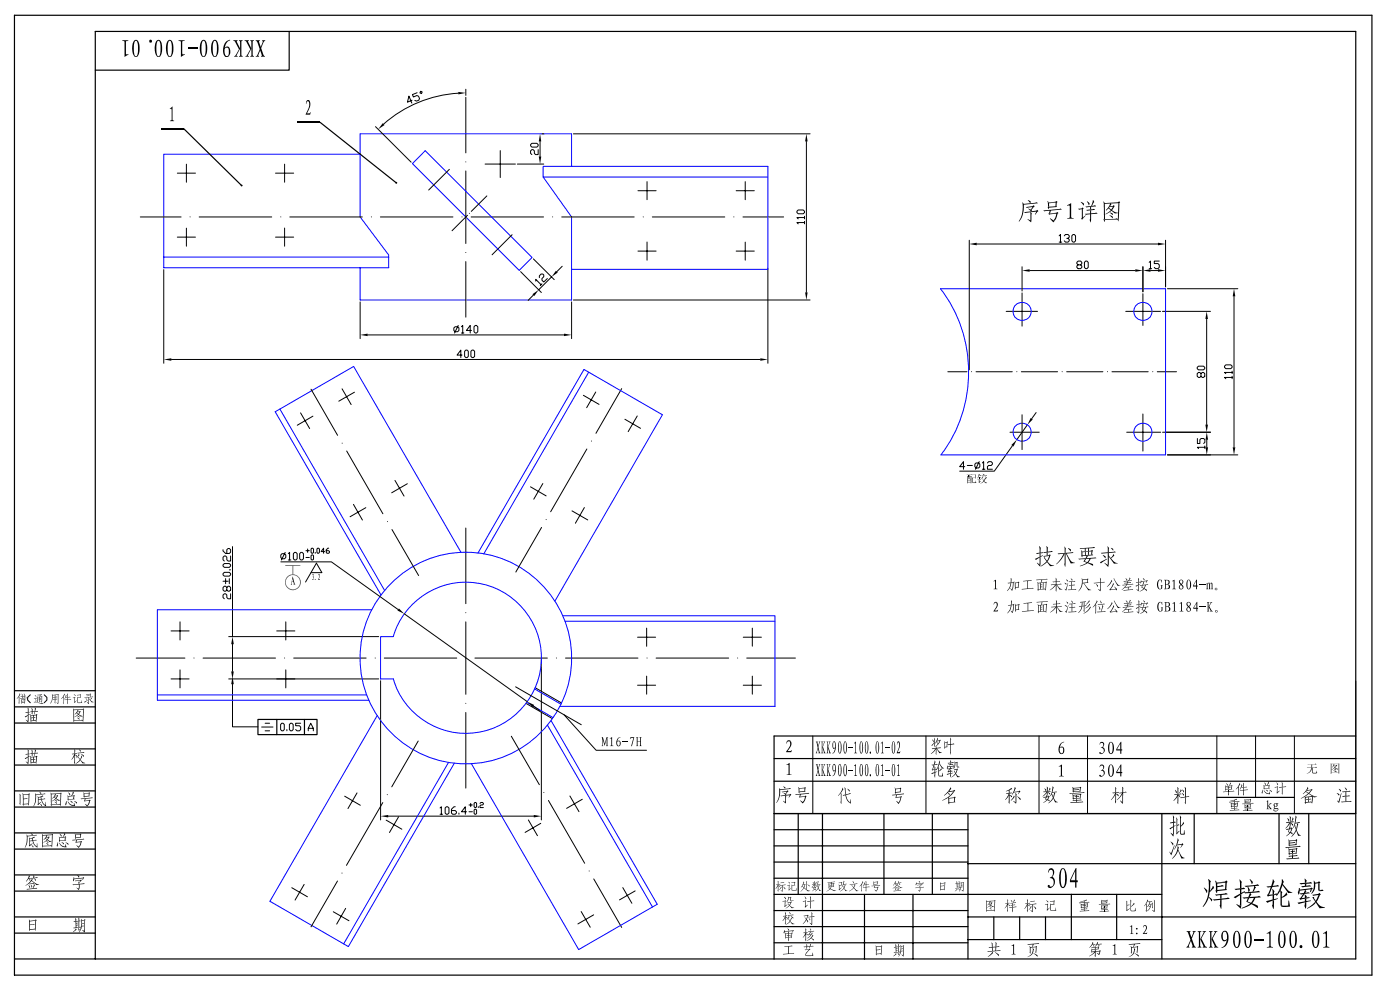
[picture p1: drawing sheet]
<svg xmlns="http://www.w3.org/2000/svg" width="297mm" height="210mm" viewBox="0 0 297 210" stroke-linecap="round" stroke-linejoin="round" font-family="sans-serif">
<!-- layer: 0 -->
<g fill="none" stroke="#000" stroke-width=".25">
<path d="M3.1 3.2h288v203.7h-288zM61.4 6.7v8.2h-41.2M3.1 146.5h17.1M3.1 150h17.1M3.1 153.4h17.1M3.1 158.9h17.1M287.6 156.1h-123.4v47.3M3.1 171.2h17.1M3.1 176.7h17.1M3.1 162.3h17.1M3.1 167.8h17.1M164.2 172.6h123.4z"/>
<path d="M164.2 165.7h123.4M164.2 160.9h123.4M164.2 179.4h41.2M164.2 176h41.2M164.2 172.6h123.3M169.3 172.6v17.1M174.5 172.6v30.8M187.5 172.6v17.1M197.8 172.6v17.1M205.4 172.6v30.8M246.5 172.6v30.8M253.3 172.6v10.6"/>
<path d="M258.2 169.2h16.4M271.3 172.6v10.6M277.7 172.6v10.6M3.1 180.1h17.1M3.1 185.6h17.1M3.1 189h17.1M3.1 194.5h17.1M3.1 197.9h17.1M164.2 186.3h41.2M164.2 182.9h41.2M164.2 193.2h41.2M164.2 196.6h41.2"/>
<path d="M164.2 189.7h82.3M183.4 189.7v13.7M193.7 189.7v13.7M205.4 194.5h82.2M205.4 183.2h82.2M205.4 199.3h41.1M210.8 194.5v4.8M216.3 194.5v4.8M221.8 194.5v4.8M227.3 189.7v9.6M236.9 189.7v9.6M3.1 203.4h284.5v-196.7h-267.4v196.7"/>
<path d="M164.2 200h41.2"/>
</g>
<!-- layer: 1-DIM -->
<g fill="#000">
<path d="M256.7 189.2h.1zM264.4 189.5l.8-.1z"/>
<path d="M25.9 8.5h1.3v.2l-.5 .1v2.6l.2 .1h.4v.1l-.9 .5v-3.3l-.5-.1z" fill-rule="evenodd"/>
<path d="M28.5 8.6a3 3 0 0 0 .1 3.5h.1a1.12 1.12 0 0 0 .9-1.3v-1.1a1.27 1.27 0 0 0-.8-1.2zM28.7 8.7a.85 .85 0 0 1 .6 1l-.1 1.7a.41 .41 0 0 1-.4 .5 .41 .41 0 0 1-.3-.5l-.1-1.8z" fill-rule="evenodd"/>
<path d="M33.2 8.7a2.6 2.6 0 0 0 .3 3.4 1.19 1.19 0 0 0 .9-1.5v-.9a1.07 1.07 0 0 0-1-1.2zM33.5 8.7a.85 .85 0 0 1 .6 1l-.1 1.7a.41 .41 0 0 1-.4 .5 .41 .41 0 0 1-.3-.5l-.1-1.6z" fill-rule="evenodd"/>
<path d="M35.7 8.6a3 3 0 0 0 .1 3.5h.2a1.3 1.3 0 0 0 .8-1.5l-.1-1.4a.71 .71 0 0 0-1-.6zM35.9 8.7a.85 .85 0 0 1 .6 1l-.1 1.4-.2 .7a.36 .36 0 0 1-.4 .1 .36 .36 0 0 1-.2-.4v-1.7z" fill-rule="evenodd"/>
<path d="M37.9 8.5h1.3v.2l-.5 .2v2.3a.32 .32 0 0 0 .2 .4 .32 .32 0 0 0 .3-.1l-.8 .6v-3.2z" fill-rule="evenodd"/>
<path d="M42.9 8.5l-.4 .7-.1 1.3a1.66 1.66 0 0 0 .8 1.6 1.52 1.52 0 0 0 .8-1.6l-.1-1.1a.74 .74 0 0 0-1-.9zM43 8.7h.1a.9 .9 0 0 1 .5 1.2l-.1 1.5a.4 .4 0 0 1-.3 .5 .4 .4 0 0 1-.4-.5v-1.9z" fill-rule="evenodd"/>
<path d="M45.3 8.5l-.4 .7-.1 1.3a1.66 1.66 0 0 0 .8 1.6 1.52 1.52 0 0 0 .8-1.6l-.1-1.1a.78 .78 0 0 0-1-.9zM45.4 8.7h.1a.9 .9 0 0 1 .5 1.2l-.1 1.5a.4 .4 0 0 1-.3 .5 .4 .4 0 0 1-.4-.5l-.1-1.7z" fill-rule="evenodd"/>
<path d="M48 8.8a2.69 2.69 0 0 0-.3 3.2 .75 .75 0 0 0 .8 0 .75 .75 0 0 0 .4-.8 1.36 1.36 0 0 0-.4-1.3h-.5l-.3 .2a1.74 1.74 0 0 1 1.1-1.5v-.2l-.3 .1zM47.8 10.2l.3-.1a.46 .46 0 0 1 .4 .6v.6a.46 .46 0 0 1-.4 .6 .46 .46 0 0 1-.4-.6l-.1-.8z" fill-rule="evenodd"/>
<path d="M49.5 8.5h.9l-.2 .4 .7 1.4-.7 1.5 .2 .2h-.7l1-1.5-.8-1.6z" fill-rule="evenodd"/>
<path d="M50.7 8.5h.8l-.3 .3v2.9l.3 .3h-.8l.3-.3-.1-2.8z" fill-rule="evenodd"/>
<path d="M51.9 8.5h.9l-.2 .4 .7 1.4-.6 1.2a.2 .2 0 0 0-.1 .3 .2 .2 0 0 0 .2 .1v.1h-.7l1-1.5-.8-1.6z" fill-rule="evenodd"/>
<path d="M53.1 8.5h.8l-.3 .3v2.9l.3 .3h-.8l.2-.3v-2.8z" fill-rule="evenodd"/>
<path d="M54.2 8.5h.9l-.1 .4 .3 1.1 .4-1.1-.1-.4h.7l-.4 .5-.5 1.2 .5 1.5 .3 .3h-.8a1.38 1.38 0 0 0-.2-1.3l-.4 1.1 .2 .2h-.7l.2-.2 .6-1.4-.5-1.4z" fill-rule="evenodd"/>
<path d="M216.9 43l.3 .3 2.7-.4 .3 .2-3 .3-.2 2.1-.8 1.5-.1-.1 .5-.9 .3-1z" fill-rule="evenodd"/>
<path d="M218 42.5h.3a.29 .29 0 0 1 .4 .2 .29 .29 0 0 1-.2 .4z" fill-rule="evenodd"/>
<path d="M218.5 45l.4 .3-.2 1.9-.7-.7 .6 .2z" fill-rule="evenodd"/>
<path d="M217.6 43.9l1.4-.2 .3-.2 .2 .3-.7 .7 .1 .3h-.2l-.6-.5 .6 .2 .4-.6-1.2 .2z" fill-rule="evenodd"/>
<path d="M217.2 45l2.6-.3 .2-.2 .3 .3-.6 .7h-.1l.3-.6-2.4 .3z" fill-rule="evenodd"/>
<path d="M222.3 43h1.7l-1.5 .1 .1 .8h-.3z" fill-rule="evenodd"/>
<path d="M222.2 42.7l.3 .3 1.3-.2 .3-.2 .3 .3-.2 .2-.1 .6 .2 .2-1.7 .2-.1 .3-.2-.5 1.6-.2 .1-.7h-1.7z" fill-rule="evenodd"/>
<path d="M222.4 45.3h1.7l-1.5 .3z" fill-rule="evenodd"/>
<path d="M222.7 46.4l1.1 .4-.4 .3z" fill-rule="evenodd"/>
<path d="M221.3 44.7l3.7-.5 .3 .3-2.4 .2-.1 .6 1.3-.2 .2-.1 .3 .2-.2 .1-.6 1.5-.3-.1 .4-.5 .2-.9h-1.7l.3-.6-1.1 .1z" fill-rule="evenodd"/>
<path d="M226.4 43.5l.8-.4v2.9l.6 .4h-1.4v-.1l.5-.2v-2.4l-.1-.1z" fill-rule="evenodd"/>
<path d="M229.3 42.9h.3a.42 .42 0 0 1 .2 .7z" fill-rule="evenodd"/>
<path d="M228.7 44.3l.7-.1 .3-.2 .2 .2-.9 .3z" fill-rule="evenodd"/>
<path d="M229.5 44.4l.3-.1-.1 1.8 .2 .1-.3 .4-.3-.2 .2-.1z" fill-rule="evenodd"/>
<path d="M229.7 46.1l.7-.3-.5 .4z" fill-rule="evenodd"/>
<path d="M230.6 42.7l.1 .1a.41 .41 0 0 1 .4 .3 .41 .41 0 0 1-.1 .4z" fill-rule="evenodd"/>
<path d="M230.1 45.4l1.2-.1v-.7h.2v.7l1.1-.2 .2 .2-1.3 .1-.1 1.8-.2-.5 .1-1.2-.9 .1z" fill-rule="evenodd"/>
<path d="M231.3 43.9h.2v.5h-.2z" fill-rule="evenodd"/>
<path d="M230.3 43.8l1.2-.1 .3-1.3 .4 .5-.5 .8h.8l-2 .3z" fill-rule="evenodd"/>
<path d="M230.4 44.5l1.7-.2 .2 .2-1.6 .2z" fill-rule="evenodd"/>
<path d="M231.7 43.7l.6-.2 .2 .2z" fill-rule="evenodd"/>
<path d="M234.1 46.6h3l-2.7 .1-.1 .4z" fill-rule="evenodd"/>
<path d="M235.4 45.7l.4 .1a.31 .31 0 0 1 .3 .2 .31 .31 0 0 1-.1 .3z" fill-rule="evenodd"/>
<path d="M235.5 45.1l.5 .2 .1 .3z" fill-rule="evenodd"/>
<path d="M235.3 43.7l-.6 1 .5-.5 .5 .4-1.2 .8 .1 .1 1.2-.8 .7 .6 .7-.1-.7-.3a.47 .47 0 0 1-.5-.3 .47 .47 0 0 1 .3-.6l.2-.3-.2-.2-.2 .2zM235.4 43.9l.7-.1-.4 .7-.4-.4z" fill-rule="evenodd"/>
<path d="M234.4 46.5l2.5-.2 .2 .1z" fill-rule="evenodd"/>
<path d="M234.1 42.7l.1 3-.1 .9h3l.2 .4 .2-3.9h-3.1zM234.4 43.3l1.1-.1-.2 .5h.2l.3-.3-.1-.2 1.6-.1-.2 3.3-2.7 .1z" fill-rule="evenodd"/>
<path d="M234.4 43.1l2.7-.2 .3-.2 .2 .2-.1 .2z" fill-rule="evenodd"/>
<path d="M220 119.4l.7 .4v.3z" fill-rule="evenodd"/>
<path d="M220.4 115.9l.4 .3-.1 1 .6 .1-1.3 .2-.2-.2 .8-.1z" fill-rule="evenodd"/>
<path d="M220.6 118.3l.1-.1v1.6l-.2-.1z" fill-rule="evenodd"/>
<path d="M220.6 117.4h.1v.6l.2 .1-1.1 .7-.3-.2 1.1-.5z" fill-rule="evenodd"/>
<path d="M220.7 117.2l.4-.1 .2 .1z" fill-rule="evenodd"/>
<path d="M220.7 118l.6-.1z" fill-rule="evenodd"/>
<path d="M220.8 120.1l1.1-.9h.2l-.8 .7-.5 .3z" fill-rule="evenodd"/>
<path d="M222.1 117.2h.1v.6l-.1 .1z" fill-rule="evenodd"/>
<path d="M222 115.9v-.1a1.19 1.19 0 0 1 .3 1.2l.8-.1 .2 .2-1.7 .2-.3-.1 .8-.1z" fill-rule="evenodd"/>
<path d="M221.4 118.3l.3-.1 .4 .8 .5-1.1h.2l-.2 .6a.76 .76 0 0 0-.3 .8 .76 .76 0 0 0 .7 .5l.6 .3h-.8l-.7-.9h-.2l.1-.1z" fill-rule="evenodd"/>
<path d="M221.3 118l1.2-.2 .2-.2 .2 .2-1.4 .3z" fill-rule="evenodd"/>
<path d="M225.8 115.9l.3 .5v.9h-.2z" fill-rule="evenodd"/>
<path d="M225.6 117.5h.3l-.6 1-1.2 1.2z" fill-rule="evenodd"/>
<path d="M225.9 117.5h.2l-.1 2.7-.2-.5z" fill-rule="evenodd"/>
<path d="M224.4 117.4l3.1-.3 .2 .2-1.4 .2a2.87 2.87 0 0 0 1.7 1.9l-.8 .1-1.1-2.1-1.5 .2z" fill-rule="evenodd"/>
<path d="M226.6 116.2l.2 .2a.35 .35 0 0 1 .4 .2 .35 .35 0 0 1-.1 .4z" fill-rule="evenodd"/>
<path d="M229.3 116.7l.3 .3h2h-.6v.7h-.2v-.7h-1.4z" fill-rule="evenodd"/>
<path d="M228.7 118.5l.3 .2 1.2-.1-.2 .3a.3 .3 0 0 0 0 .4 .3 .3 0 0 0 .4 0l.1 .1-1.4 .7 .6-.1 1-.6h.5l-.3-.1 .5-.8 1.2-.1-.3-.2zM230.4 118.6l.8-.1-.5 .8-.6-.2z" fill-rule="evenodd"/>
<path d="M229.4 117v.9l.2 .3v-.2l2.3-.2-.2-.2-1.3 .2-.1-.7 .5-.1zM229.6 117.2l.6-.1v.7h-.6z" fill-rule="evenodd"/>
<path d="M230.5 117.9l.3 .2-.3 .3h-.2z" fill-rule="evenodd"/>
<path d="M229 116.3l.3 .2 .8-.1v.5l1.5 .1-.1 .7 .2-.1 .2-.8-.2-.1-.7 .2v-.6l1.3-.1-.2-.2zM230.3 116.4l.5-.1v.6h-.5z" fill-rule="evenodd"/>
<path d="M230.7 119.4l1.1 .2 .1 .4z" fill-rule="evenodd"/>
<path d="M233.9 117.8h.2a.45 .45 0 0 1 .4 .6z" fill-rule="evenodd"/>
<path d="M234.3 119.4l.9 .5-.1 .3z" fill-rule="evenodd"/>
<path d="M233.3 119.3l1.5-.8 .1 .1-1.3 .9z" fill-rule="evenodd"/>
<path d="M235 115.9a1.29 1.29 0 0 1 .2 1.2l-.2 .1z" fill-rule="evenodd"/>
<path d="M233.5 117.3l2.9-.3 .3 .1-1.5 .2 .1 .7-.1 1.9-.2-.1v-2.5l-1.2 .2z" fill-rule="evenodd"/>
<path d="M235.2 118.1l.1-.1 .5 .4a2.03 2.03 0 0 0 1.3 1.1l-.8 .1z" fill-rule="evenodd"/>
<path d="M235.7 116.2l.5 .2v.4z" fill-rule="evenodd"/>
<path d="M236.2 117.5l.2 .4-.7 .5z" fill-rule="evenodd"/>
<path d="M210.8 123.3l.5-.3v1.8l.3 .2h-.8l.3-.2v-1.4z" fill-rule="evenodd"/>
<path d="M211.2 127.9h.4a1.7 1.7 0 0 1-.6 1.6l.8-.1-.2 .3h-.8l.5-.9a.65 .65 0 0 0-.1-.9z" fill-rule="evenodd"/>
<path d="M210.9 127.8l.5-.1 .2 .2h-.5l-.3 .4z" fill-rule="evenodd"/>
<path d="M214.4 124.8l.4 .3-.1 .2z" fill-rule="evenodd"/>
<path d="M214.4 129.5l.5 .3-.1 .3z" fill-rule="evenodd"/>
<path d="M214.4 122.6l.2 .2-.1 .8h-.1z" fill-rule="evenodd"/>
<path d="M214.5 127.4l.2 .1-.1 .8h-.1z" fill-rule="evenodd"/>
<path d="M214.4 123.7h.1l-.2 .8-.6 .9 .5-.9z" fill-rule="evenodd"/>
<path d="M214.5 128.4h.1l-.2 .9-.7 .8 .5-.8z" fill-rule="evenodd"/>
<path d="M213.7 123.7l1.1-.2 .2-.1 .1 .1-1.2 .3z" fill-rule="evenodd"/>
<path d="M214.9 123.6h.2l-.3 1.5h-.1z" fill-rule="evenodd"/>
<path d="M213.8 128.4l1.1-.1 .2-.2 .1 .2-1.2 .2z" fill-rule="evenodd"/>
<path d="M214.9 128.4h.2l-.2 1.4h-.1z" fill-rule="evenodd"/>
<path d="M215.2 123.4l.2 .2z" fill-rule="evenodd"/>
<path d="M215.3 123.6v1.2l.1 .3 .1-.4 .7-.1-.1-.3 .2-.8-.2-.1zM215.4 123.7l.6-.1-.1 .9-.4 .1z" fill-rule="evenodd"/>
<path d="M215.3 128.1l.2 .2z" fill-rule="evenodd"/>
<path d="M215.3 128.3v1.3l.2 .2v-.4h.8l-.1-.4 .1-.7-.1-.2zM215.5 128.4h.6l-.1 .9h-.5z" fill-rule="evenodd"/>
<path d="M217 123.2l1.8-.2 .1 .2-.9 .1 .1 .1v1.4l1-.1 .2 .1-2.4 .3-.2-.1 1.3-.2-.1-1.5-.7 .1z" fill-rule="evenodd"/>
<path d="M217.1 128l1.7-.3 .2 .2-.9 .1 .1 .1-.1 1.4 1.1-.1 .1 .2-2.4 .2-.1-.1 1.2-.1v-1.6l-.8 .1z" fill-rule="evenodd"/>
<path d="M220.1 123.5l.2 .1 1 .1h-.5v.3l.3 .1h-.3v.4h.3l-.3 .1v.4h-.1l-.1-1.3h-.3v1.3h1.4l-1.4 .1-.1 .3z" fill-rule="evenodd"/>
<path d="M220.1 128.2l.2 .2h1h-.5v.4h.4l-.4 .1 .1 .3h.3l-.3 .1v.4h-.2v-1.3l-.4 .1 .1 1.2h1.4l-1.4 .1-.1 .3z" fill-rule="evenodd"/>
<path d="M219.8 123l2.3-.2 .1 .1-1.2 .1 .1 .2-.2 .4 1.1-.2 .1 .1-.2 1.5h-.1l.1-1.4h-.5v1.3l-.2 .1 .1-1.3-1-.1h.5l.1-.6-1 .1z" fill-rule="evenodd"/>
<path d="M220.8 124.5l.2-.1 .1 .1z" fill-rule="evenodd"/>
<path d="M220.8 124h.2l.1 .1z" fill-rule="evenodd"/>
<path d="M219.9 127.7l2.3-.2 .1 .1-1.3 .1 .2 .2-.2 .4 1-.2 .2 .1-.2 1.5h-.2l.1-1.4-.5 .1v1.3h-.1v-1.3h-1l.6-.1 .1-.6-1 .1z" fill-rule="evenodd"/>
<path d="M220.9 129.2l.2-.1 .1 .1z" fill-rule="evenodd"/>
<path d="M220.8 128.8l.3-.1 .1 .1z" fill-rule="evenodd"/>
<path d="M220.3 125l1.3-.1 .3 .2-.1 .2-.1-.3z" fill-rule="evenodd"/>
<path d="M220.4 129.7l1.3-.1 .3 .2-.1 .2-.1-.3z" fill-rule="evenodd"/>
<path d="M222.8 125.1l1.1-1 .2-.1v1.5l-.2-.3 .1-1.1-.8 .8-.5 .3z" fill-rule="evenodd"/>
<path d="M222.8 129.9l1.1-1.1h.3v1.4l-.2-.3v-1.1l-.7 .9z" fill-rule="evenodd"/>
<path d="M223.9 122.6l.3 .2-.1 .5h.7l.1 .1h-.8v.5l1-.1 .1 .2h-1a1.5 1.5 0 0 0 1.1 1l-.5 .1-.7-1.1-1 .1-.2-.1 1.1-.1v-.4h-.6l-.1-.1h.7z" fill-rule="evenodd"/>
<path d="M224 127.3l.2 .3v.5l.6-.1 .2 .1-.8 .1v.5l.9-.2 .2 .1-1 .2 .6 .7 .5 .3h-.5l-.7-1-1.1 .1-.1-.2h1v-.5l-.5 .1-.2-.2h.7z" fill-rule="evenodd"/>
<path d="M225.8 123.6l.5 .2-.1 .2z" fill-rule="evenodd"/>
<path d="M225.9 124.9l.3 .4z" fill-rule="evenodd"/>
<path d="M225.9 128.3l.4 .3v.2z" fill-rule="evenodd"/>
<path d="M226 129.6l.3 .4z" fill-rule="evenodd"/>
<path d="M226.1 122.9l.4 .3v.2z" fill-rule="evenodd"/>
<path d="M226.2 127.7l.3 .1v.3z" fill-rule="evenodd"/>
<path d="M226.5 123.7l-.3 1.6-.1-.3z" fill-rule="evenodd"/>
<path d="M226.6 128.4l-.3 1.6-.1-.2z" fill-rule="evenodd"/>
<path d="M227.2 122.7l.3 .2v.3z" fill-rule="evenodd"/>
<path d="M227.2 127.4l.4 .3-.1 .2z" fill-rule="evenodd"/>
<path d="M227.3 124.2h.1v.8l-.1 .1z" fill-rule="evenodd"/>
<path d="M226.7 123.4l1.3-.2 .1 .2h-.7v.7h.7l-1.2 .2-.2-.2h.6v-.7z" fill-rule="evenodd"/>
<path d="M227.4 128.9h.1v.9h-.1z" fill-rule="evenodd"/>
<path d="M226.7 128.1l1.4-.1 .1 .1h-.7v.7l.6 .1-1.2 .1-.1-.1 .6-.1v-.6z" fill-rule="evenodd"/>
<path d="M227.4 124.1h.7z" fill-rule="evenodd"/>
<path d="M227.5 128.8h.6z" fill-rule="evenodd"/>
<path d="M226.5 125.1l1.7-.1 .1 .1-1.6 .1z" fill-rule="evenodd"/>
<path d="M226.6 129.8l1.6-.1 .2 .1-1.6 .1z" fill-rule="evenodd"/>
<path d="M229.5 122.7l.2 .2-.2 .1z" fill-rule="evenodd"/>
<path d="M229.4 128.7l.2-.1-.3 .8-.5 .6 .5-.7z" fill-rule="evenodd"/>
<path d="M229.5 127.8h.2l-.1 .7h-.1z" fill-rule="evenodd"/>
<path d="M228.9 128.6l1.4-.2 .2 .1-.4 .1-.1 1.3-.1-.4v-.9l-.9 .1z" fill-rule="evenodd"/>
<path d="M229.1 127.7l1.2-.1 .1 .1h-.3v.8h-.2v-.8l-.7 .2z" fill-rule="evenodd"/>
<path d="M229.5 123l-.1 1.3-.6 1.1 .6-.7 .3-.9 .2-.1 1 1.5h.6l-.6-.3-.9-1.2 .9-.1-.1-.1 .1-.7-.1-.1zM229.7 123.1l1-.2-.1 .6-.9 .1z" fill-rule="evenodd"/>
<path d="M231 127.3l.2 .3-.8 .7z" fill-rule="evenodd"/>
<path d="M231.1 128.1l.2 .2-1 .8z" fill-rule="evenodd"/>
<path d="M231.3 128.7l.1 .3-.5 .5-1 .7 1-.9z" fill-rule="evenodd"/>
<path d="M232.3 128.3h.1l-.5 .6z" fill-rule="evenodd"/>
<path d="M232.5 123.9l.4 .4v.2z" fill-rule="evenodd"/>
<path d="M232.7 127.4l.2 .3-.5 .5 .2 .2-.1 1.8-.1-1.8-.1-.1z" fill-rule="evenodd"/>
<path d="M233 125l.5 .2-.1 .2z" fill-rule="evenodd"/>
<path d="M233.1 128.6l.3 .4-.1 .4z" fill-rule="evenodd"/>
<path d="M233.3 127.4l.4 .4-.1 .2z" fill-rule="evenodd"/>
<path d="M232 123.7l1.4-.2v-.9l.2 .2-.1 .7h.9l-.9 .1v1.6h-.1v-1.6l-1.2 .2z" fill-rule="evenodd"/>
<path d="M233.9 128.3l.2 .3-.5 1.1z" fill-rule="evenodd"/>
<path d="M232.8 128.2l1.6-.1-1.4 .2z" fill-rule="evenodd"/>
<path d="M232.7 129.8l1.7-.1 .2 .1-1.7 .1z" fill-rule="evenodd"/>
<path d="M235.8 123l.2 .3-1.1 1.2 .6-.9z" fill-rule="evenodd"/>
<path d="M235.8 127.7l.2 .3-1.1 1.2 .7-.9z" fill-rule="evenodd"/>
<path d="M236.1 123.7l.2 .3-.7 1.1h.8l-.9 .1-.1-.1 .5-.7z" fill-rule="evenodd"/>
<path d="M236.2 128.4l.2 .3-.7 1.1h.8l-1 .2-.1-.2 .5-.6z" fill-rule="evenodd"/>
<path d="M236.2 122.7h.2l.2 .4a1.83 1.83 0 0 0 1.1 1.1l-.6 .1z" fill-rule="evenodd"/>
<path d="M236.3 127.4h.2l.1 .5a1.83 1.83 0 0 0 1.1 1l-.5 .1z" fill-rule="evenodd"/>
<path d="M235.6 125.1l1.1-.2-.2-.5 .5 .6-.1 .2-.1-.2z" fill-rule="evenodd"/>
<path d="M235.7 129.8l1.1-.1-.3-.5 .5 .5v.2l-.2-.2z" fill-rule="evenodd"/>
<path d="M238.9 124.1h.1l-.3 .4 1.2-.1 .1 .1-.6 .1v.5h-.1v-.5h-.6l-.7 .6z" fill-rule="evenodd"/>
<path d="M239 128.8h.1l-.3 .5 1.1-.2 .2 .1-.6 .1v.5h-.1v-.5h-.7l-.6 .6z" fill-rule="evenodd"/>
<path d="M238.8 122.6l.1 .1a.24 .24 0 0 1 .3 .2 .24 .24 0 0 1-.2 .3z" fill-rule="evenodd"/>
<path d="M238.8 127.4h.2a.24 .24 0 0 1 .2 .2 .24 .24 0 0 1-.1 .3z" fill-rule="evenodd"/>
<path d="M238.4 123.7h.2a.42 .42 0 0 0 .6-.4h.1l-.1 .3 .6-.1 .1 .1-.7 .1-.1 .3 1.2-.2 .2 .2-2.3 .2-.1-.1 .8-.1 .2-.3-.5 .1z" fill-rule="evenodd"/>
<path d="M238.5 128.4h.1a.42 .42 0 0 0 .6-.4h.2l-.1 .3 .6-.1 .1 .2h-.7l-.1 .3 1.2-.1 .1 .1-2.2 .2-.2-.1 .9-.1 .1-.3-.4 .1z" fill-rule="evenodd"/>
<path d="M238.3 123.3a1.05 1.05 0 0 0 1.3-.5l.1-.3 .1 .2-.3 .5h.6l-1.6 .2z" fill-rule="evenodd"/>
<path d="M238.4 128a1.05 1.05 0 0 0 1.2-.5l.2-.2 .1 .1-.4 .5h.7l-1.6 .2z" fill-rule="evenodd"/>
<path d="M239.5 123.2h.6z" fill-rule="evenodd"/>
<path d="M239.5 127.9h.7z" fill-rule="evenodd"/>
<path d="M238.3 125.2l1.9-.2 .2 .1-2 .2z" fill-rule="evenodd"/>
<path d="M238.3 129.9l2-.2 .2 .1-2 .2z" fill-rule="evenodd"/>
<path d="M241.1 125l.5 .2v.2z" fill-rule="evenodd"/>
<path d="M241.2 129.7l.5 .2-.1 .2z" fill-rule="evenodd"/>
<path d="M241.4 122.6l.3 .3-.1 .6h.4h-.5z" fill-rule="evenodd"/>
<path d="M241.5 127.4l.2 .2v.6h.3h-.4z" fill-rule="evenodd"/>
<path d="M241.5 124.1h.1v1.1h-.1z" fill-rule="evenodd"/>
<path d="M241.5 123.6h.1v.4l.3-.1-.9 .5-.1-.1 .6-.3z" fill-rule="evenodd"/>
<path d="M241.6 128.9h.1v1h-.2z" fill-rule="evenodd"/>
<path d="M241.6 128.3h.1v.4l.3-.1-.9 .6-.1-.2 .6-.3z" fill-rule="evenodd"/>
<path d="M241.6 123.5h.4z" fill-rule="evenodd"/>
<path d="M241.7 128.2h.3z" fill-rule="evenodd"/>
<path d="M241.9 123.5h.2l-.1 .2z" fill-rule="evenodd"/>
<path d="M242 128.3l.2-.1-.1 .3z" fill-rule="evenodd"/>
<path d="M242.3 124.2l.1 .1a.27 .27 0 0 0-.1 .3 .27 .27 0 0 0 .4 .1h-.3a.3 .3 0 0 1-.2-.2 .3 .3 0 0 1 .1-.3z" fill-rule="evenodd"/>
<path d="M242.4 122.6l.4 .3-.1 .2z" fill-rule="evenodd"/>
<path d="M242.4 128.9l.1 .1a.27 .27 0 0 0-.1 .3 .27 .27 0 0 0 .3 .2h-.3a.3 .3 0 0 1-.2-.3 .3 .3 0 0 1 .2-.3z" fill-rule="evenodd"/>
<path d="M242.5 127.4l.4 .2-.1 .2z" fill-rule="evenodd"/>
<path d="M242.5 123.4l.2 .3-.3 .4z" fill-rule="evenodd"/>
<path d="M242.6 128.1l.2 .3-.4 .4z" fill-rule="evenodd"/>
<path d="M242.7 124.9l.6 .2v.3z" fill-rule="evenodd"/>
<path d="M242.8 129.7l.5 .1 .1 .3z" fill-rule="evenodd"/>
<path d="M241.8 124.1l1.7-.2 .1 .1-.5 .1-.3 .7 .2 .1h-.3l-.9 .6 .8-.6-.2-.1h.3l.2-.7-.9 .2z" fill-rule="evenodd"/>
<path d="M241.8 128.9l1.7-.2 .2 .1h-.6l-.2 .7 .2 .2h-.3l-.9 .5 .8-.6-.2-.1h.2l.3-.6-1 .1z" fill-rule="evenodd"/>
<path d="M241 123.6l1-.1v-.4l.1 .2 1.3-.2 .1 .1-.4 .5 .1-.4-2.1 .4z" fill-rule="evenodd"/>
<path d="M241 128.3l1-.1 .1-.4 .1 .2 1.2-.2 .2 .2-.4 .4 .1-.4-2.1 .4z" fill-rule="evenodd"/>
<path d="M245.7 123.1l.5-.1 .2 .1 .1-.1v.6a.37 .37 0 0 0-.2-.5 .37 .37 0 0 0-.5 .2l-.1 1.1 .2 .4 .5 .2h-.1a.72 .72 0 0 1-.8-.9v-.6z" fill-rule="evenodd"/>
<path d="M245.9 127.8l.3-.1 .3 .1 .1-.1-.1 .6a.37 .37 0 0 0-.1-.4 .37 .37 0 0 0-.5 .1l-.1 1.1 .2 .4 .4 .2h-.1a.72 .72 0 0 1-.8-.9l.1-.6z" fill-rule="evenodd"/>
<path d="M246.2 124.1h.5l-.1 .7-.2 .2-.3-.1 .2-.1 .1-.5z" fill-rule="evenodd"/>
<path d="M246.3 128.8h.4l-.1 .7-.2 .2h-.2l.2-.2v-.5z" fill-rule="evenodd"/>
<path d="M247.5 124h.4a.5 .5 0 0 1 .3 .4 .5 .5 0 0 1-.2 .5l-1 .1 .7-.1a.46 .46 0 0 0 .3-.5 .46 .46 0 0 0-.5-.4z" fill-rule="evenodd"/>
<path d="M247 123l.2 .2-.1 1.7h.3l-.1-.9h.6h-.1a.49 .49 0 0 0 .2-.8zM247.3 123.2a.41 .41 0 0 1 .6 .3 .41 .41 0 0 1-.6 .4z" fill-rule="evenodd"/>
<path d="M247.6 128.7h.4a.5 .5 0 0 1 .3 .5 .5 .5 0 0 1-.2 .4l-1.1 .1 .7-.1a.46 .46 0 0 0 .3-.5 .46 .46 0 0 0-.4-.4z" fill-rule="evenodd"/>
<path d="M247 127.7l.2 .2-.1 1.7h.4l-.1-.9h.6h-.2a.5 .5 0 0 0 .4-.6 .5 .5 0 0 0-.6-.4zM247.4 127.9a.41 .41 0 0 1 .6 .3 .41 .41 0 0 1-.6 .4z" fill-rule="evenodd"/>
<path d="M248.6 123.3l.6-.3v1.8l.3 .2h-.8l.3-.2v-1.4z" fill-rule="evenodd"/>
<path d="M248.7 128l.5-.3v1.8l.4 .2h-.9l.4-.2v-1.4z" fill-rule="evenodd"/>
<path d="M250.2 124.2l.3-.1-.2 .6 .2 .2 .4 .1a.48 .48 0 0 1-.6 0 .48 .48 0 0 1-.2-.5z" fill-rule="evenodd"/>
<path d="M250.2 128l.5-.3v1.8l.4 .2h-.9l.4-.2v-1.4z" fill-rule="evenodd"/>
<path d="M250.3 123.1a.6 .6 0 0 0 .1 .9l-.1 .1h.2l.4 .5v.2l-.3 .1 .3 .1 .2-.6-.4-.4a.53 .53 0 0 0 .3-.5 .53 .53 0 0 0-.3-.5zM250.4 123.1a.36 .36 0 0 1 .5 .2 .36 .36 0 0 1-.2 .5l-.1 .1-.3-.4z" fill-rule="evenodd"/>
<path d="M251.9 128.8h.2l-.2 .3v.3l.6 .3a.48 .48 0 0 1-.6 0 .48 .48 0 0 1-.2-.5z" fill-rule="evenodd"/>
<path d="M251.9 123.1l-.2 .4v.8a.55 .55 0 0 0 .7 .7l.3-.5v-.7a.61 .61 0 0 0-.7-.8zM252.1 123.1h.2l.1 .3v1.3a.25 .25 0 0 1-.3 .2 .25 .25 0 0 1-.2-.4z" fill-rule="evenodd"/>
<path d="M251.8 127.9l-.1 .4 .3 .4-.1 .1h.2l.4 .5-.1 .2-.2 .2h.3l.1-.2a.65 .65 0 0 0-.3-.8 .53 .53 0 0 0 .3-.5 .53 .53 0 0 0-.3-.5zM252 127.9a.38 .38 0 0 1 .5 .2 .38 .38 0 0 1-.3 .5l-.3-.4z" fill-rule="evenodd"/>
<path d="M253.8 123l.1 1.2h-.7h.6v-.9l-.6 .9h.9v.2h-.2v.6h-.1v-.6h-.7z" fill-rule="evenodd"/>
<path d="M253.9 127.7l.1 1.3h-.7h.5v-1l-.5 1h.9v.1h-.2v.6h-.2v-.6h-.6z" fill-rule="evenodd"/>
<path d="M255.9 123.8l.3-.2v.2z" fill-rule="evenodd"/>
<path d="M256 123.9l.5-.3 .2 .1-.4 .1-.1 .2 .1 1h-.4z" fill-rule="evenodd"/>
<path d="M256.1 127.7h.4l-.1 .2v1.6l.1 .2h-.4l.1-.1v-1.7z" fill-rule="evenodd"/>
<path d="M256.4 123.8l.3-.1v.2l.1 1.1h-.4l.1-1.1z" fill-rule="evenodd"/>
<path d="M256.8 123.7l.1 .1-.2 .1z" fill-rule="evenodd"/>
<path d="M256.8 123.7l.3-.1 .1 .2 .2 1.2h-.5l.2-1z" fill-rule="evenodd"/>
<path d="M256.7 127.7h.5l-.7 .9 .8 1.1h-.6l.1-.1-.4-.9 .5-.8z" fill-rule="evenodd"/>
<path d="M257.7 124.9a.26 .26 0 0 0 .5 0 .26 .26 0 0 0-.5 0zM257.8 125a.2 .2 0 0 1 .4 0 .2 .2 0 0 1-.4 0z" fill-rule="evenodd"/>
<path d="M257.8 129.7a.26 .26 0 0 0 .5 0 .26 .26 0 0 0-.5 0zM257.9 129.7a.17 .17 0 0 1 .3 0 .17 .17 0 0 1-.3 0z" fill-rule="evenodd"/>
<path d="M167.3 157.3h.5a1.27 1.27 0 0 1-.2 1.3l-.5 .7h.6l.3-.2-.1 .5h-1.1l.5-.9a1.16 1.16 0 0 0 .1-1.4z" fill-rule="evenodd"/>
<path d="M167 157.2l.4-.2 .4 .3h-.7l-.3 .4z" fill-rule="evenodd"/>
<path d="M225 157.7l.8-.3-.7 .5-.2 .6h.4l-.4 .2v.7a.35 .35 0 0 0 .3 .4 .35 .35 0 0 0 .3-.4l-.1-.8-.5-.1a.54 .54 0 0 1 .6-.1 .54 .54 0 0 1 .3 .5v.4a.64 .64 0 0 1-.8 .6 .64 .64 0 0 1-.4-.8v-.7z" fill-rule="evenodd"/>
<path d="M233.2 159.6h.3l.1 .2h-.4z" fill-rule="evenodd"/>
<path d="M233.4 157.6l.5-.2a.62 .62 0 0 1 .4 .5 .62 .62 0 0 1-.3 .6 .75 .75 0 0 1 .3 1 .75 .75 0 0 1-1.1 .3h.4a.62 .62 0 0 0 .6-.6 .62 .62 0 0 0-.6-.6 .47 .47 0 0 0 .5-.5 .47 .47 0 0 0-.6-.5l-.2 .3z" fill-rule="evenodd"/>
<path d="M235.5 157.4l-.3 .5-.1 1.1 .1 .7 .4 .3a.82 .82 0 0 0 .7-.9v-.6a.9 .9 0 0 0-.8-1.1zM235.5 157.6l.3-.1 .2 .3 .1 1.1a.72 .72 0 0 1-.5 .9l-.3-.8z" fill-rule="evenodd"/>
<path d="M237.8 157.4h.1v1.6h-.9h.7v-1.3l-.7 1.3h1.1v.2h-.2v.7h-.2v-.7h-.9v-.3z" fill-rule="evenodd"/>
<path d="M165.3 167.2l.2 .2 2-.2 .3 .2-2.3 .2-.2 1.6-.6 1.1 .5-1.3z" fill-rule="evenodd"/>
<path d="M166.2 166.8l.4 .3v.2z" fill-rule="evenodd"/>
<path d="M166.5 168.8l.3 .2-.1 1.4-.6-.5 .4 .2z" fill-rule="evenodd"/>
<path d="M165.8 168l1.1-.2 .2-.1 .2 .2-.6 .7-.5-.4 .5 .2 .2-.5-.9 .2z" fill-rule="evenodd"/>
<path d="M166.8 162.2l.7-.4v2.4l.4 .2h-1l.4-.2v-1.8z" fill-rule="evenodd"/>
<path d="M165.5 168.8l2-.3 .2-.1 .2 .2-.5 .6 .1-.5-1.8 .2z" fill-rule="evenodd"/>
<path d="M169.4 167.2h1.3l-1.1 .1v.6h-.2z" fill-rule="evenodd"/>
<path d="M169.3 167l.3 .2 1.2-.2 .2 .1-.2 .7 .1 .1-1.3 .2-.1 .2-.1-.4 1.3-.1v-.6h-1.3z" fill-rule="evenodd"/>
<path d="M169.5 169h1.3l-1.2 .2z" fill-rule="evenodd"/>
<path d="M169.7 169.8l.9 .4-.3 .2z" fill-rule="evenodd"/>
<path d="M168.7 168.5l2.8-.3 .2 .2-1.8 .1-.2 .5 1.3-.2 .1 .1-.5 1.3-.3-.1 .3-.5 .2-.6h-1.3l.2-.5-.8 .1z" fill-rule="evenodd"/>
<path d="M199.9 169.8l.9-.6h.3z" fill-rule="evenodd"/>
<path d="M200.3 168.7l.8-.8h.2l-.2 .2 .4 .3-.1 .3-.3-.5z" fill-rule="evenodd"/>
<path d="M201.6 167l.2 .3-.4 .5 .8-.1 .2-.2 .2 .2-1.2 .3-.3-.1z" fill-rule="evenodd"/>
<path d="M200.9 169.2l1.3-1.3h.3l-1.3 1.3 1.2 .1-1 .1v.8h1.3l-1.3 .1-.1 .3-.2-.3 .1-.9z" fill-rule="evenodd"/>
<path d="M201.3 169.3l1.1-.1 .2-.2 .1 .2-.2 .8 .2 .2h-1.3l.9-.1 .1-.8z" fill-rule="evenodd"/>
<path d="M213.8 168.8h.2l-.7 .9z" fill-rule="evenodd"/>
<path d="M213.4 167.8l1.1-.7 .3 .3-.6 .2v.6l.5 .1-1.1 .2-.2-.2 .6-.1v-.5z" fill-rule="evenodd"/>
<path d="M214 168.4h.2v.2l.5 .3-.1 .2-.4-.4-.1 1.8-.1-.3v-1.4h-.2z" fill-rule="evenodd"/>
<path d="M214.2 168.2l.3-.1 .2 .1z" fill-rule="evenodd"/>
<path d="M215 169.9l.6 .3-.1 .3z" fill-rule="evenodd"/>
<path d="M215.1 168.8l.2 .3-.8 .8z" fill-rule="evenodd"/>
<path d="M215.3 167l.2 .3-.4 .7h-.1z" fill-rule="evenodd"/>
<path d="M215.4 168.3l.3 .2-.1 1.7h-.2z" fill-rule="evenodd"/>
<path d="M215.8 168.9l.3 .2a.49 .49 0 0 1 .4 .6z" fill-rule="evenodd"/>
<path d="M215 168l1.1-.1 .2-.2 .2 .2-.5 .6 .2-.5-1.1 .1-.3 .5z" fill-rule="evenodd"/>
<path d="M221.6 167.3v-.1a.37 .37 0 0 1 .3 .6z" fill-rule="evenodd"/>
<path d="M221.3 169.1l.6-.1 .2-.4 .1 .2-.1 .2 .3-.1 .1-.1 .2 .2-.7 .1-.1 .4a.42 .42 0 0 0 .5-.4h.2l-.3 .5 .3 .1h-.4l-.8 .6 .7-.6-.4-.1 .2-.4h-.4z" fill-rule="evenodd"/>
<path d="M222.1 166.9l.3 .3-.1 .6-.2 .1z" fill-rule="evenodd"/>
<path d="M222.1 168.1h.1v.6l-.2-.3z" fill-rule="evenodd"/>
<path d="M222 168h.3l.5 .3v.2l-.7-.4-.4 .6-.5 .2z" fill-rule="evenodd"/>
<path d="M222.2 169.7h.4l.1 .3z" fill-rule="evenodd"/>
<path d="M222.7 167.1l.2 .3-.5 .4z" fill-rule="evenodd"/>
<path d="M221.3 167.9l1.5-.1 .1 .1-1.4 .2z" fill-rule="evenodd"/>
<path d="M222.9 168.5l.3-.1 .2 .6h.2l-.1 .2a1.41 1.41 0 0 0 .9 1h-.6l-.5-.9-.2-.8-.2 .4-.1-.1z" fill-rule="evenodd"/>
<path d="M223.3 169.3l.2 .1-.2 .3-.8 .7z" fill-rule="evenodd"/>
<path d="M223.3 166.8l.2 .3-.2 .9h-.2z" fill-rule="evenodd"/>
<path d="M223.6 168.1l.3 .2-.3 .7h-.1z" fill-rule="evenodd"/>
<path d="M223.1 168l1-.1 .1 .2-1 .1-.3 .3z" fill-rule="evenodd"/>
<path d="M224.6 162.6l.7-.4v2.3l.4 .2h-1l.4-.2v-1.8z" fill-rule="evenodd"/>
<path d="M227.5 168.4l.2 .2 1.6-.2 .1 .1-.2 .6 .2 .3-1.6-.1h1.3l.1-.7h-1.7z" fill-rule="evenodd"/>
<path d="M227.5 167l.2 .1h1.3l.2-.2 .2 .2-.2 .7 .1 .1h-1.5l1.2-.1 .1-.6h-1.6z" fill-rule="evenodd"/>
<path d="M227.5 167.2h1.6l-1.3 .1v.2l.9-.1 .3 .2-1.2 .1v.2h1.5l-1.6 .2-.2-.2z" fill-rule="evenodd"/>
<path d="M227 170.2h1.3v-.4l-.6 .1-.2-.1 1.8-.2 .2 .2h-1v.3l1.1-.1 .2 .1-2.6 .3z" fill-rule="evenodd"/>
<path d="M228.3 169.4h.2v.3h-.2z" fill-rule="evenodd"/>
<path d="M227.5 168.6h1.7l-.7 .1v.2h.3l.2 .1-.5 .1v.2h-.2v-.2l-.4-.1 .4-.1v-.2l-.6 .1 .1 .5 1.6 .1-1.6 .1-.1 .1z" fill-rule="evenodd"/>
<path d="M226.8 168.3l3.1-.3 .2 .2-3.1 .3z" fill-rule="evenodd"/>
<path d="M233.2 164.4h.3l.1 .2h-.4z" fill-rule="evenodd"/>
<path d="M233.4 162.4l.2-.2a.59 .59 0 0 1 .7 .4 .59 .59 0 0 1-.3 .7 .75 .75 0 0 1 .3 1 .75 .75 0 0 1-1.1 .3h.4a.62 .62 0 0 0 .6-.6 .62 .62 0 0 0-.6-.6 .47 .47 0 0 0 .5-.5 .47 .47 0 0 0-.6-.5l-.2 .3z" fill-rule="evenodd"/>
<path d="M235.5 162.2l-.4 .8v1.1a.59 .59 0 0 0 .7 .7 .59 .59 0 0 0 .5-.8v-.7a.9 .9 0 0 0-.8-1.1zM235.5 162.4h.3l.2 .6v.9l-.2 .7a.54 .54 0 0 1-.4-.8z" fill-rule="evenodd"/>
<path d="M236.5 167l.3 .3v.8h-.2z" fill-rule="evenodd"/>
<path d="M236.6 168.6l.2-.1-.1 1.9-.2-.3z" fill-rule="evenodd"/>
<path d="M235.9 168.2l1.5-.1-.6 .1 .2 .2-.4 .2-.9 1.1 .9-1.5-.5 .1z" fill-rule="evenodd"/>
<path d="M236.8 168.5l.5 .1v.3z" fill-rule="evenodd"/>
<path d="M237.4 168.2h.6l-.4 .1z" fill-rule="evenodd"/>
<path d="M237.6 169.8l.7 .4-.2 .3z" fill-rule="evenodd"/>
<path d="M237.8 162.2h.1v1.6h-.9h.7v-1.2l-.7 1.2h1.1v.2h-.2v.7h-.2v-.7h-.9v-.3z" fill-rule="evenodd"/>
<path d="M238 168.4h.1l-.2 .5-.9 .8z" fill-rule="evenodd"/>
<path d="M238.1 166.9l.2 .3v.9h.7l-.7 .1v2h-.2l-.1-2h-.6l.7-.1z" fill-rule="evenodd"/>
<path d="M238.3 168.1l.5-.2 .2 .2z" fill-rule="evenodd"/>
<path d="M248.4 176.7l.6 .4-.1 .3z" fill-rule="evenodd"/>
<path d="M248.4 178.5a.58 .58 0 0 1 .5 .8z" fill-rule="evenodd"/>
<path d="M248.9 173l.2 .4-.1 1h-.1z" fill-rule="evenodd"/>
<path d="M248.9 175.5l.1-.1v1.7l-.2-.1z" fill-rule="evenodd"/>
<path d="M248.9 174.6h.1v.6l.2 .1-.9 .6-.2-.2 .8-.4z" fill-rule="evenodd"/>
<path d="M249.1 179.3l-.6 2.1-.1-.4z" fill-rule="evenodd"/>
<path d="M248.2 174.5l1-.2 .2 .1-1 .3z" fill-rule="evenodd"/>
<path d="M249.2 167.6l.4 .3v.3z" fill-rule="evenodd"/>
<path d="M249 175.2l.4-.1z" fill-rule="evenodd"/>
<path d="M249.5 173.5l.3 .3v1.2h.4l-.4 .2v1.4h.2l-.3 .4-.2-.2z" fill-rule="evenodd"/>
<path d="M249.6 168.9l.2 .1-.8 .9z" fill-rule="evenodd"/>
<path d="M249.8 167l.2 .3v1.1l.7 .1-1.5 .1-.1-.1 .7-.1z" fill-rule="evenodd"/>
<path d="M249.8 177.8l.3 .5-.4 .9h-.2z" fill-rule="evenodd"/>
<path d="M249.8 168.6h.2l.4 .3-.1 .2-.3-.4v1.9l-.2-.4v-1.3h-.2z" fill-rule="evenodd"/>
<path d="M249.8 175l.2-.1 .2 .1z" fill-rule="evenodd"/>
<path d="M249.8 176.6l.4-.4-.2 .4z" fill-rule="evenodd"/>
<path d="M250.3 173l.3 .4-.1 1.8 .2 .1-.2 .1v1.3l.2 .2h-.3z" fill-rule="evenodd"/>
<path d="M250 168.4l.5-.1 .2 .1z" fill-rule="evenodd"/>
<path d="M250.5 167.5l.2 .3-.5 .5z" fill-rule="evenodd"/>
<path d="M249.5 179.2l1.2-.2 .2-.1 .2 .2-.6 .8 .2-.7-1.1 .1-.4 .9z" fill-rule="evenodd"/>
<path d="M250.8 168.2l.1 .1a.3 .3 0 0 1 .2 .2 .3 .3 0 0 1 0 .3z" fill-rule="evenodd"/>
<path d="M250.8 167.5l.4 .3v.3z" fill-rule="evenodd"/>
<path d="M251 174.3l.2 .4-.5 .6-.2-.1z" fill-rule="evenodd"/>
<path d="M251.2 176.1l.2 .9h-1l.7-.2z" fill-rule="evenodd"/>
<path d="M251.3 167l.3 .2v1.8h.7l-1.8 .3-.2-.1 1.1-.2z" fill-rule="evenodd"/>
<path d="M251.4 169.2l.2-.1-.1 1.5-.2-.3z" fill-rule="evenodd"/>
<path d="M251.6 169l.5-.2 .2 .2z" fill-rule="evenodd"/>
<path d="M259.9 166.6l.2 .2 1.3-.2 .1 .1-1.4 .2v.6h.6l-.6 .1-.1 .2z" fill-rule="evenodd"/>
<path d="M260.1 166.2l.4 .3-.1 .2z" fill-rule="evenodd"/>
<path d="M259.4 168l2.3-.3 .2 .2-1.2 .1v.8l-.2-.3 .1-.5z" fill-rule="evenodd"/>
<path d="M260.6 167.5h.1v.4h-.1z" fill-rule="evenodd"/>
<path d="M260.6 167.2h.1v.2h-.1z" fill-rule="evenodd"/>
<path d="M260.2 167.1h.4v-.3h.1v.3h.4l-.8 .1z" fill-rule="evenodd"/>
<path d="M261 166l.1 .2-.4 .5z" fill-rule="evenodd"/>
<path d="M260.1 167.5l1.1-.1 .1-.7h.1v.7z" fill-rule="evenodd"/>
<path d="M261 169.9l1.3-.4 .1 .1-.5 .1v.3h-.1v-.2z" fill-rule="evenodd"/>
<path d="M260.8 171.9l1-.1v-.3h.1v.3h1l-1.9 .2z" fill-rule="evenodd"/>
<path d="M261.1 171.5l.7-.1v-.3h.1v.3h.6l-1.2 .2z" fill-rule="evenodd"/>
<path d="M261.8 170.8h.1v.2h-.1z" fill-rule="evenodd"/>
<path d="M260.7 170.1l2.3-.1-1.1 .1-.1 .3v-.3l-.9 .2z" fill-rule="evenodd"/>
<path d="M262.5 167.1l.2-.1-.5 .5z" fill-rule="evenodd"/>
<path d="M261.1 170.3l.1 1 .1-.1 1.3-.1-.1-.2 .2-.6-.1-.1-1.3 .2zM261.3 170.5h.5v.2h-.4l.2 .1 .7-.1h-.4v-.2l.6-.1-.1 .6-1.1 .1z" fill-rule="evenodd"/>
<path d="M263 166.1l.1 .3-.4 .5 .2 .2-.2 1.7-.1-.3 .1-1.5h-.2z" fill-rule="evenodd"/>
<path d="M263.4 166.4l.2 .2-.5 .9z" fill-rule="evenodd"/>
<path d="M263.7 166.1l.2 .2v.7h.7h-1.2h.4z" fill-rule="evenodd"/>
<path d="M263 167.6l1.8-.1-.9 .2v1.1l-.2-.3 .1-.8-.7 .1z" fill-rule="evenodd"/>
<path d="M263.8 167.1h.1v.5h-.1z" fill-rule="evenodd"/>
<path d="M264 170.7l1.2 .1h-1v.5h1.2l-1.3 .2z" fill-rule="evenodd"/>
<path d="M264 170.6l.2 .1 1.1-.1 .1 .7h-1.2l1-.1v-.4l-1.2-.1z" fill-rule="evenodd"/>
<path d="M264 169.5l.2 .1 1.1-.1 .1 .1v.6h-1.2l1-.1v-.4h-1.2z" fill-rule="evenodd"/>
<path d="M264 169.7h1.2h-1v.2l.7-.1 .2 .2h-.9v.2h1.2l-1.3 .2z" fill-rule="evenodd"/>
<path d="M263.9 167h.7z" fill-rule="evenodd"/>
<path d="M264 171.6h.6l.2-.3v.2h.5l.2 .1z" fill-rule="evenodd"/>
<path d="M264.3 171h.8l-.7 .1z" fill-rule="evenodd"/>
<path d="M263.6 171.9h2.1l-1.9 .2z" fill-rule="evenodd"/>
<path d="M263.5 170.5l2.4-.1-2.3 .2z" fill-rule="evenodd"/>
<path d="M267.8 167.6l.1 .4-.2 .4z" fill-rule="evenodd"/>
<path d="M268 166.5l.2 .2z" fill-rule="evenodd"/>
<path d="M268.2 166l.4 .3-.1 .2z" fill-rule="evenodd"/>
<path d="M268.5 167.5l.5 .2v.2z" fill-rule="evenodd"/>
<path d="M268.7 169.9l.3-.2v1.8l.2 .2h-.5l.2-.2v-1.4z" fill-rule="evenodd"/>
<path d="M268.1 166.7l.6-.1 .4-.7 .1 .2-.4 .5h.6l-1.2 .2v.5h1.2h-1.2v.2z" fill-rule="evenodd"/>
<path d="M268.1 167.6l.4 .5 .5 .2h.2l.1-.4 .1 .6-.8-.2z" fill-rule="evenodd"/>
<path d="M268.8 166.6l.5-.2 .1 .2z" fill-rule="evenodd"/>
<path d="M269.3 167.5l.5 .3v.2z" fill-rule="evenodd"/>
<path d="M268.2 167.3l.9-.1 .1-.5h.1l-.1 .4 .2 .2z" fill-rule="evenodd"/>
<path d="M269.3 170.4h.5l-.6 .5 .6 .8h-.5l.1-.2-.4-.5 .4-.5z" fill-rule="evenodd"/>
<path d="M270.3 171.6h.6h-.5l-.1 .3 .4 .1h-.5l-.1-.1z" fill-rule="evenodd"/>
<path d="M270.5 171.2l.3-.1z" fill-rule="evenodd"/>
<path d="M270.8 166l.3 .3v.3z" fill-rule="evenodd"/>
<path d="M270.4 167l.6-.2 .1 .1-.6 .2z" fill-rule="evenodd"/>
<path d="M270.9 167h.1v1.1h.2l-.3 .3-.1-.2z" fill-rule="evenodd"/>
<path d="M270.4 170.4l-.2 .3 .2 .4-.2 .3 .8 .2 .1 .2-.2 .2h-.7a.5 .5 0 0 0 .7 .1 .5 .5 0 0 0 .1-.7l-.6-.1 .5-.2 .1-.5h.2v-.2zM270.4 170.5l.4 .1v.4l-.1 .1-.3-.2z" fill-rule="evenodd"/>
<path d="M271 168.1l.5-.4-.3 .4z" fill-rule="evenodd"/>
<path d="M271.9 165.9l.2 .3v.7h-.1z" fill-rule="evenodd"/>
<path d="M272 167h.1v1.6l-.2-.3z" fill-rule="evenodd"/>
<path d="M271.3 167l1.4-.2 .2 .1-1.4 .2z" fill-rule="evenodd"/>
<path d="M273.1 173.6h.1a.39 .39 0 0 1 .2 .7z" fill-rule="evenodd"/>
<path d="M273.3 178.1l.2 .2 1.3-.1 .2-.2 .2 .2-.2 .7 .2 .4-1.6-.1 1.3-.1v-.8h-1.5z" fill-rule="evenodd"/>
<path d="M273.4 178.3h1.5l-1.3 .2v.3l1-.2 .2 .1-1.2 .2v.3l1.6 .1-1.6 .1-.1 .1-.1-.2z" fill-rule="evenodd"/>
<path d="M273.4 176l.2-.1-.2 .5 .8 .3h-.5l-.8 .7 .7-.8-.4-.1z" fill-rule="evenodd"/>
<path d="M272.8 175.9l.7-.1 .1-.6 .2 .3-.1 .3 .3-.1v-.2l.2 .3-.3 .7h-.2l.2-.6-.9 .2z" fill-rule="evenodd"/>
<path d="M273.6 173.1l.3 .4-.1 .8h-.1z" fill-rule="evenodd"/>
<path d="M273.7 174.7l.1-.1v.8l-.2-.4z" fill-rule="evenodd"/>
<path d="M273.5 174.5a.65 .65 0 0 1 .8 .7l-.5-.6-.1 .1-.9 1.1z" fill-rule="evenodd"/>
<path d="M273.7 176.7h.5v.3z" fill-rule="evenodd"/>
<path d="M274.2 173.4l.2 .3-.5 .6z" fill-rule="evenodd"/>
<path d="M272.8 174.4l1.5-.2 .2 .2-1.5 .2z" fill-rule="evenodd"/>
<path d="M274.5 175.1h.3l.6 1.6 .6 .6h-.6l-.4-1.1h-.2l.1-.2-.3-.8-.1 .4-.1-.1z" fill-rule="evenodd"/>
<path d="M274.8 176.2h.2l-.2 .5-.8 .8z" fill-rule="evenodd"/>
<path d="M274.8 173l.3 .3-.3 1.2-.1 .1z" fill-rule="evenodd"/>
<path d="M275.2 174.7l.2 .2-.2 .9h-.2z" fill-rule="evenodd"/>
<path d="M274.7 174.6l.9-.2 .2 .1-1 .2-.2 .4h-.1z" fill-rule="evenodd"/>
<path d="M272.6 179.7l3.1-.3 .2 .2-3.1 .3z" fill-rule="evenodd"/>
<path d="M276 169.4l.8-.4z" fill-rule="evenodd"/>
<path d="M277.4 166.9l.2 .4-.3 .3 1-.2 .2 .2-1.2 .2-.2-.2z" fill-rule="evenodd"/>
<path d="M277.1 167.6l.1 .1-.1 .2a.4 .4 0 0 0 .4 .3 .4 .4 0 0 0 .3-.2l.3-.4h.3l-.7 .7 .9 .5 .7 .2-2.3 .2v1h-.2v-1.1l1.6-.2-1-.5 .1-.1-.5-.3-.6 .5z" fill-rule="evenodd"/>
<path d="M276.6 169l.8-.6h.3l-.8 .7z" fill-rule="evenodd"/>
<path d="M276.8 170.2l.7-.1v-.5h.2v.5a.48 .48 0 0 1 .7 .2v.1l-.2-.2-1.2 .1-.1 .3z" fill-rule="evenodd"/>
<path d="M277 169.6l.5-.1v-.4h.2v.4h.5l-1 .2z" fill-rule="evenodd"/>
<path d="M278.4 169.1h.1l-.1 1.1-.2-.1z" fill-rule="evenodd"/>
<path d="M278.5 169l.9 .1-.6 .1z" fill-rule="evenodd"/>
<path d="M283.6 168.2l.3 .2a.23 .23 0 0 1 .3 .1 .23 .23 0 0 1-.1 .3z" fill-rule="evenodd"/>
<path d="M283.7 169.8l.3 .2 .1 .3z" fill-rule="evenodd"/>
<path d="M284 167.4l.5 .2-.1 .3z" fill-rule="evenodd"/>
<path d="M284.5 168.3l-.4 2-.1-.3z" fill-rule="evenodd"/>
<path d="M285.3 167l.4 .5-.1 .2z" fill-rule="evenodd"/>
<path d="M285.4 169h.2v1h-.2z" fill-rule="evenodd"/>
<path d="M284.7 167.9l1.6-.2 .2 .2-.9 .1v.8l.8 .1-1.5 .2-.2-.2 .7-.1v-.8l-.5 .1z" fill-rule="evenodd"/>
<path d="M285.6 168.8h.8z" fill-rule="evenodd"/>
<path d="M284.5 170.1l2-.2 .2 .1-2 .2z" fill-rule="evenodd"/>
<path d="M210.3 200l.3 .2v.7h-.2z" fill-rule="evenodd"/>
<path d="M211.2 199.8l.3 .3-.1 .7h-.2z" fill-rule="evenodd"/>
<path d="M222.3 187.8a.29 .29 0 0 1 .4 0 .29 .29 0 0 1 .1 .3l-.5 .1z" fill-rule="evenodd"/>
<path d="M222.7 184.3a.69 .69 0 0 1 .8 0 .69 .69 0 0 1 .1 .9l-.3 .8 .3 .4a1.28 1.28 0 0 1-1.1 1.9l-.2-.1 .5-.1a.92 .92 0 0 0 .7-.9 .92 .92 0 0 0-.8-.9v-.2a.88 .88 0 0 0 .7-.7 .88 .88 0 0 0-.5-.9l-.2 .1-.2 .5h-.1z" fill-rule="evenodd"/>
<path d="M225.1 184.3a4.1 4.1 0 0 0 .2 4 .68 .68 0 0 0 .9-.7 3.9 3.9 0 0 0-.5-3.4zM225.3 184.5a.33 .33 0 0 1 .4-.1 .33 .33 0 0 1 .1 .4l.2 1.5-.1 1.3a.38 .38 0 0 1-.1 .4 .38 .38 0 0 1-.5 0l-.3-1.1 .1-1.7z" fill-rule="evenodd"/>
<path d="M228.2 184.1h.2v2.6h-1.2h.9v-1.9l-.9 1.9h1.4v.5h-.2v1.1h-.3v-1.1h-1.1v-.5z" fill-rule="evenodd"/>
<path d="M231.8 199.8l.2 .3-.4 .3z" fill-rule="evenodd"/>
<path d="M232.8 199.8l.2 .3-.2 .2h.9l-1 .1-.4 .5z" fill-rule="evenodd"/>
<path d="M239.7 196.5l.5-.3v1.7l.3 .2h-.8l.3-.1v-1.4z" fill-rule="evenodd"/>
<path d="M242.9 196.4h.3l.1 .5-.6 1.1 .7-.2-.1 .3h-.9l.7-1.1v-.4z" fill-rule="evenodd"/>
<path d="M242.6 196.4l.3-.2 .3 .2h-.4l-.3 .4z" fill-rule="evenodd"/>
<path d="M248.1 180.7l.3 .3 .1 .4z" fill-rule="evenodd"/>
<path d="M249.8 179.5l.3 .3a.68 .68 0 0 0 .1 1l.6 .9 .5 .4h-.7l-.7-1.7-.5 1-.8 .7 .9-1.1z" fill-rule="evenodd"/>
<path d="M251.7 197.5h.9a.79 .79 0 0 0 .1 1.1l.1 .2 .4-.9-.2-.4h.7l-.3 .3-.6 1.3 .6 1.5 .3 .4h-.9l.2-.4-.3-1-.5 1 .2 .4h-.7l.8-1.6-.5-1.5z" fill-rule="evenodd"/>
<path d="M254.1 197.5h.8l-.3 .3v2.9l.3 .3h-.8l.2-.3v-2.9z" fill-rule="evenodd"/>
<path d="M255.4 188.3l.7 .6v.5h-.1z" fill-rule="evenodd"/>
<path d="M255.1 197.5h.8l-1 1.6 .8 1.6 .4 .3h-1l.2-.3-.7-1.4 .8-1.5z" fill-rule="evenodd"/>
<path d="M256.3 186.5l.6 .5-.1 .3-.1 1.7h.2a.68 .68 0 0 0-.4 .9l-.1 .4h-.2l.3-2z" fill-rule="evenodd"/>
<path d="M256.2 190.3h.3l.4 .3a.31 .31 0 0 1 .3 .3 .31 .31 0 0 1-.2 .3l-.6-.8-.5 1.2-.6 .8-.2-.1z" fill-rule="evenodd"/>
<path d="M256.5 197.5h.8l-.3 .3v2.9l.3 .3h-.8l.2-.3v-2.9z" fill-rule="evenodd"/>
<path d="M257.3 187.9l.3 .5-.7 .6h-.2z" fill-rule="evenodd"/>
<path d="M257.8 186.8l.4 .4 1.7-.2 .2-.3 .3 .4-.1 .3-.1 1.1 .1 .3-2.1 .2-.1 .4-.2-.4v-.2l2-.2 .1-1.3-2.1-.1z" fill-rule="evenodd"/>
<path d="M257.9 187.2l2.1 .1-1.8 .1v.6l1-.3 .4 .3-1.3 .2v.6h-.4z" fill-rule="evenodd"/>
<path d="M257.5 197.5h.8v.2a2.15 2.15 0 0 0-1 1.4l.7 1.6 .5 .3h-1l.2-.3-.7-1.4 .8-1.5z" fill-rule="evenodd"/>
<path d="M257.3 190.8l3.2-.4 .4 .3-1.7 .2-.1 1.9h-.1l-.3-.7 .2-1.2-1.3 .2z" fill-rule="evenodd"/>
<path d="M257.7 189.8l2.1-.2 .3-.2 .3 .2-1.2 .3v.7l-.3 .1v-.8l-.8 .1z" fill-rule="evenodd"/>
<path d="M259.4 197.6a1.42 1.42 0 0 0 .3 2.1l.6-.3-.4 1.1-.7 .6a1.91 1.91 0 0 0 1.4-1.9l-.1-1.2a.61 .61 0 0 0-.4-.5 .61 .61 0 0 0-.7 .1zM259.6 197.7h.4l.1 .2 .2 1.2a.49 .49 0 0 1-.6 .3 .49 .49 0 0 1-.3-.6v-.7z" fill-rule="evenodd"/>
<path d="M262.3 191.8l.7 .3h.3l-.1 .7z" fill-rule="evenodd"/>
<path d="M263 186.5l.5 .6-.1 1.3h-.3z" fill-rule="evenodd"/>
<path d="M263.1 189.9l.2-.2v2.4h-.3z" fill-rule="evenodd"/>
<path d="M261.9 188.6l1.9-.3 .3 .2v.1l-.7 .1-.1 .7 .8-.4v.2l-.2 .1 3.1-.3 .3 .3-3.1 .2-.3-.2-1.8 1.3-.4-.3 1.4-.7v-.9l-.9 .1z" fill-rule="evenodd"/>
<path d="M264.6 188.1l.3 .3a.43 .43 0 0 1 .3 .4 .43 .43 0 0 1-.4 .4z" fill-rule="evenodd"/>
<path d="M263.4 192.6l1.7-.8h.4l-1.1 .6-1 .4z" fill-rule="evenodd"/>
<path d="M265.1 186.5h.1a.72 .72 0 0 1 .5 .9l-.2 .1z" fill-rule="evenodd"/>
<path d="M265.2 189.4l.3 .4-.4 .5h-.3z" fill-rule="evenodd"/>
<path d="M264 187.9l2.8-.3 .3 .2-.9 .2 .3 .3-.6 .8-.2 .1 .4-1.2-1.7 .2z" fill-rule="evenodd"/>
<path d="M263.6 190.4l.3 .3 .8-.1-.3 .7 2.5 1.3-.1-.5-1.1-.5 .6-1.1 1.2-.1-.4-.4-.3 .2zM265 190.5h1l-.6 1-.7-.2z" fill-rule="evenodd"/>
<path d="M268.7 198l.9-.6v3.2l.5 .4h-1.3v-.1l.5-.2v-2.4a.33 .33 0 0 0-.2-.3 .33 .33 0 0 0-.4 .1z" fill-rule="evenodd"/>
<path d="M268.7 188.1l2.3-.4 .3 .3-1.4 .2-.7 1.6h-.4l.8-1.6-.6 .1z" fill-rule="evenodd"/>
<path d="M270 186.5l.4 .6-.1 .1a.73 .73 0 0 1-.6 .8z" fill-rule="evenodd"/>
<path d="M270 191.1l.3-.1-.1 1.8h-.1l-.2-.7z" fill-rule="evenodd"/>
<path d="M268.8 189.9l2.1-.1-.6 .1v.9l.8-.2v.1l-2.2 .8-.3-.3 1.4-.4v-.9l-1 .3z" fill-rule="evenodd"/>
<path d="M269.9 188.6l.5 .5-.1 .6 .6-.1 .4-.6h.3l-.7 1.1v-.3h-1.4l.5-.1z" fill-rule="evenodd"/>
<path d="M270.5 189.6l.2-.1 .2 .1z" fill-rule="evenodd"/>
<path d="M271.9 186.5l.5 .6-.3 .4 .2 .2-.2 .1-.4 1.1 .3 .4-.1 1h.4l-.4 .2v1.3l.1 .2 .3 .1h-.6v-2.7l-.1-.4h-.3l.6-1.7z" fill-rule="evenodd"/>
<path d="M272.1 187.8a1.01 1.01 0 0 1 .9 .7l.4 .5 .8 .4-.9 .1z" fill-rule="evenodd"/>
<path d="M272.9 189.3l.2 .6-.7 .4h-.5l.7-.6z" fill-rule="evenodd"/>
<path d="M273.3 179.9l.2 .2 1.4-.1 .2-.2 .2 .2-.3 .9 .2 .2-1.6-.1 1.3-.1 .1-.7-1.6-.1z" fill-rule="evenodd"/>
<path d="M271.7 192.1h1.6v-1.1h.2l.2 1.3-.9 .1a.95 .95 0 0 1-1.1-.3z" fill-rule="evenodd"/>
<path d="M273.3 181.6l.9-.1v-.3l.1-.1v.4l.8-.1 .2 .2-1.8 .2z" fill-rule="evenodd"/>
<path d="M273.4 180.1l1.6 .1h-.7v.3l.3-.1 .2 .3-.9 .1-.2-.2 .5-.1v-.3l-.7 .1 .1 .7 1.6 .1-1.6 .1-.1 .2z" fill-rule="evenodd"/>
<path d="M272.8 182.1l2.7-.2 .1 .2-2.5 .2z" fill-rule="evenodd"/>
<path d="M275.6 188.4h.1v.3l2.2-.2 .4-.2 .2 .2-2.8 .5-.1 .7-.1 .1-.2-.6z" fill-rule="evenodd"/>
<path d="M276.4 189.7h.3l-.6 .8 .7-.1v-.6l.5 .3-.2 .3 .8 .1-2 .4-.3-.3 .4-.3z" fill-rule="evenodd"/>
<path d="M276.8 186.4l.5 .5-.2 .4h-.3z" fill-rule="evenodd"/>
<path d="M275.7 189.5l.9-.1 .2-.6 .4 .3-.3 .3 .6-.1 .4 .1-1.9 .4z" fill-rule="evenodd"/>
<path d="M276.8 191.4h.3v1.3l-.4-.5z" fill-rule="evenodd"/>
<path d="M275.3 191.5l1.5-.3v-.5l.3-.1v.6l1-.2v.2l-2.5 .6z" fill-rule="evenodd"/>
<path d="M276 188l.8-.1v-.4h.3v.4l.7-.1 .4 .1-1.8 .4z" fill-rule="evenodd"/>
<path d="M277.1 190.4l.4-.2 .4 .2z" fill-rule="evenodd"/>
<path d="M275.7 187.4l2.3-.3 .4 .2-2.4 .3z" fill-rule="evenodd"/>
<path d="M278.1 188.7l.3-.1-.3 .7-.2-.1z" fill-rule="evenodd"/>
<path d="M278.4 190.3h.4v.2l.3 .6h-.2z" fill-rule="evenodd"/>
<path d="M277.3 192.7l1.5-1.2h.4l-1 .8-.8 .5z" fill-rule="evenodd"/>
<path d="M278.7 186.8l.3 .4h.5l.3-.3 .3 .3-1.1 .3-.1 1.2-.6 .9-.1-.1a3.6 3.6 0 0 0 .5-2.6z" fill-rule="evenodd"/>
<path d="M278.4 189.8l1.2-.2 .3-.2 .3 .4-1.5 .3z" fill-rule="evenodd"/>
<path d="M279.7 187.4l.3-.1-.1 1.4 .3 .1-.5 .1z" fill-rule="evenodd"/>
<path d="M279.7 189.9h.4l-.8 1.4 .8 .9 1 .3v.1l-1.2 .1-.7-1.2h-.4l.2-.2-.1-.2 .3-.1z" fill-rule="evenodd"/>
<path d="M279.7 188.9l.8-.2 .3 .2-.8 .2z" fill-rule="evenodd"/>
<path d="M280.7 198l.8-.6v3.2l.5 .4h-1.3v-.1l.6-.2v-2.4a.33 .33 0 0 0-.3-.3 .33 .33 0 0 0-.3 .1z" fill-rule="evenodd"/>
<path d="M210.5 201.9l.2 .3-1.2 .8 .8-.7z" fill-rule="evenodd"/>
<path d="M211.1 202l.8 .5v.3z" fill-rule="evenodd"/>
<path d="M209.7 201l.2 .1 .5-.1 .1 .7-1.1 .1 .2 .1 2.7-.2-.2-.2-.8 .2v-.8h.8l-.2-.2zM210.6 201h.6v.7h-.6z" fill-rule="evenodd"/>
<path d="M214.6 200.6l.5-.3v1.9l.4 .3h-.9l.3-.2v-1.6z" fill-rule="evenodd"/>
<path d="M219.1 201.1l.3 .4-.4 .9-1 .7 .9-.9z" fill-rule="evenodd"/>
<path d="M217.9 200.3l2.4-.2 .1 .1-1.2 .1 .1 .1-.3 .5 .7-.1 .1-.1 .2 .1-.2 1.4-.1-.3 .1-1-1.2 .1-.1 1.3-.1-1.6 .2 .2h.3l.2-.6-1 .1z" fill-rule="evenodd"/>
<path d="M219.2 202.2l.9 .4v.3z" fill-rule="evenodd"/>
<path d="M231.5 201.3l.2 .1z" fill-rule="evenodd"/>
<path d="M231.9 200.4l.3 .3-.1 .1z" fill-rule="evenodd"/>
<path d="M231.6 200.4l.7-.2 .1 .2-.7 .1-.6 .6z" fill-rule="evenodd"/>
<path d="M231.4 201.9l.9-.1v-.4h.1v.4l1-.2 .1 .1-.2 .7h-.2l.2-.6-.9 .1v1.1l-.2-.2 .1-.8-.6 .5-.7 .3 1.2-.9-.7 .2z" fill-rule="evenodd"/>
<path d="M232.7 202.1l.6 .3-.1 .2z" fill-rule="evenodd"/>
<path d="M232.9 200.4l.3 .1v.2z" fill-rule="evenodd"/>
<path d="M231.5 201l.1 .1 .7-.1v.3l-.7 .1-.1 .5h.1l.1-.4 1.5-.1-.2-.1 .2-.4-.1-.2zM232.4 201h.6l-.1 .3h-.5z" fill-rule="evenodd"/>
<path d="M232.8 200.3h.9z" fill-rule="evenodd"/>
<path d="M236 200.6l.6-.3v1.9l.4 .3h-.9l.3-.2v-1.6z" fill-rule="evenodd"/>
<path d="M240.5 201.1l.3 .4-.1 .2a1.42 1.42 0 0 1-1.3 1.3l1-.8z" fill-rule="evenodd"/>
<path d="M239.4 200.3l2.3-.2 .2 .1-1.2 .1 .1 .1-.3 .5 .7-.1 .1-.1 .2 .1-.2 1.4-.2-.3 .1-1-1.1 .1-.1 1.3-.1-1.6 .2 .2h.3l.2-.6-1 .1z" fill-rule="evenodd"/>
<path d="M240.7 202.2l.9 .4v.3z" fill-rule="evenodd"/>
<path d="M262.1 197.5a3.2 3.2 0 0 0 0 3.5 .77 .77 0 0 0 1-.8l.1-1.4a1.04 1.04 0 0 0-1-1.3zM262.2 197.7a.27 .27 0 0 1 .3-.1 .27 .27 0 0 1 .2 .3l.1 .6a3.5 3.5 0 0 1-.3 2.4 .76 .76 0 0 1-.6-1v-1.3z" fill-rule="evenodd"/>
<path d="M264.5 197.5a3.2 3.2 0 0 0 0 3.5l.5 .1 .4-.5 .1-.7v-1.1a1.04 1.04 0 0 0-1-1.3zM264.5 197.8l.3-.2a2.82 2.82 0 0 1 .4 2.4l-.3 .8a.56 .56 0 0 1-.5-.8l-.1-1.4z" fill-rule="evenodd"/>
<path d="M271.6 197.6l-.4 1.2 .1 1.7a.62 .62 0 0 0 .6 .6 .62 .62 0 0 0 .7-.6l.1-1.4a1.85 1.85 0 0 0-.7-1.6zM271.7 197.8l.4-.1 .2 .5 .1 1.6-.3 1a.53 .53 0 0 1-.5-.2 .53 .53 0 0 1-.1-.6v-1.5z" fill-rule="evenodd"/>
<path d="M274.1 197.5l-.5 1.1 .1 1.9a.62 .62 0 0 0 .6 .6 .62 .62 0 0 0 .6-.6l.2-1.4a1.66 1.66 0 0 0-.8-1.6zM274.2 197.7h.3l.3 .7v1.6l-.3 .8a.58 .58 0 0 1-.6-.8v-1.6z" fill-rule="evenodd"/>
<path d="M278.8 197.5l-.4 1.1-.1 1 .2 .9a.65 .65 0 0 0 .7 .6 .65 .65 0 0 0 .6-.8l.1-1.2a1.66 1.66 0 0 0-.8-1.6zM279 197.7a.63 .63 0 0 1 .5 .8v1.5l-.2 .8a.58 .58 0 0 1-.6-.8v-1.6z" fill-rule="evenodd"/>
<circle cx="31.9" cy="8.7" r=".32"/>
<circle cx="241.2" cy="197" r=".18"/>
<circle cx="241.2" cy="198" r=".17"/>
<circle cx="276" cy="200.8" r=".32"/>
</g>
<path d="M254.5 124h1.3v.1h-1.3zM254.5 128.7h1.3v.1h-1.3zM264.6 171.7h.2v.2h-.2zM264.6 171.1l.2 .2zM264.6 170.8l.2 .2zM274.2 181.7h.1v.3h-.1zM274.2 180.7h.1v.3h-.1z" fill="#000"/>
<g fill="#000">
<path d="M3.9 147.8h.1l-.4 .5z" fill-rule="evenodd"/>
<path d="M4.2 147.1l.1 .2-.3 .5v1.5v-1.4l-.1-.1z" fill-rule="evenodd"/>
<path d="M4.5 148.3l.9 .1-.8 .1v.2h.5l-.5 .1-.1 .3z" fill-rule="evenodd"/>
<path d="M4.7 147.8h.1l-.1 .3z" fill-rule="evenodd"/>
<path d="M4.6 148.7h.5z" fill-rule="evenodd"/>
<path d="M4.7 149h.5z" fill-rule="evenodd"/>
<path d="M4.6 147.2l.2 .1v.4l.3-.1v-.5l.1 .2v.3l.3 .1h-.3v.4l-.1-.4-.7 .1-.1-.1h.4z" fill-rule="evenodd"/>
<path d="M5.1 149.1h.2v.2z" fill-rule="evenodd"/>
<path d="M4.5 149.1l.7-.1 .1-.5v.6h-.7v.2z" fill-rule="evenodd"/>
<path d="M5.5 152.7l.5 .3v.2z" fill-rule="evenodd"/>
<path d="M4.2 148.2l1.5-.2z" fill-rule="evenodd"/>
<path d="M5.9 150.1l.2 .3v.6l-.2 .1z" fill-rule="evenodd"/>
<path d="M5.9 159l.2 .2v.7h-.2z" fill-rule="evenodd"/>
<path d="M5.9 151.8h.2l-.1 1.2-.1-.1z" fill-rule="evenodd"/>
<path d="M5.9 151.2h.2v.4l.3-.1-1 .7-.2-.2 .7-.3z" fill-rule="evenodd"/>
<path d="M5.4 151.1l.7-.1 .2 .1-.8 .2z" fill-rule="evenodd"/>
<path d="M5.4 160l.7-.2 .2 .2-.8 .1z" fill-rule="evenodd"/>
<path d="M6.5 151.8h.5h-.4v.4h.9l-.3 .1v.5h.4h-.6v-.5h-.4v.6h-.1z" fill-rule="evenodd"/>
<path d="M6.6 150.2l.3 .2v.5l1-.1 .2 .2-1.6 .1-.1-.2h.4z" fill-rule="evenodd"/>
<path d="M6.6 159.1l.3 .2v.5l1-.1 .2 .1-1.6 .1-.1-.1h.4z" fill-rule="evenodd"/>
<path d="M6.8 151.1l.1-.1v.5l-.2-.2z" fill-rule="evenodd"/>
<path d="M6.8 159.9h.1v.5l-.2-.2z" fill-rule="evenodd"/>
<path d="M7.2 148.9h.3z" fill-rule="evenodd"/>
<path d="M7.4 147.5l.3 .1v.2z" fill-rule="evenodd"/>
<path d="M7.3 151h.1l-.1 .5z" fill-rule="evenodd"/>
<path d="M7.4 150.1l.2 .3-.1 .5h-.2z" fill-rule="evenodd"/>
<path d="M7.3 159.9h.1l-.1 .5z" fill-rule="evenodd"/>
<path d="M7.4 159l.2 .2-.1 .5h-.2z" fill-rule="evenodd"/>
<path d="M7.2 152.8h.4z" fill-rule="evenodd"/>
<path d="M7.2 148.2l.5-.2 .1 .1z" fill-rule="evenodd"/>
<path d="M7.6 148.2h.1l-.1 .7 .3 .1h-.7l.4-.2z" fill-rule="evenodd"/>
<path d="M7.6 152.9h.1v.3z" fill-rule="evenodd"/>
<path d="M6.4 151.5l.2 .2 1-.1 .2-.1 .2 .1-.2 .2-.1 1.1-1.1 .1v.2l-.1-.3 1.1-.1 .1-1h-.5v.4h-.2v-.4h-.5z" fill-rule="evenodd"/>
<path d="M7.5 149l1.6 .2z" fill-rule="evenodd"/>
<path d="M8.2 147.5l.3 .1v.2z" fill-rule="evenodd"/>
<path d="M8.4 148.5v.5z" fill-rule="evenodd"/>
<path d="M8.1 148.5h.3l.1-.3v.2l.3 .1z" fill-rule="evenodd"/>
<path d="M8.6 148.8l.3 .1v.1z" fill-rule="evenodd"/>
<path d="M8.1 148.2h.6z" fill-rule="evenodd"/>
<path d="M7.9 147.4l.9-.2 .1 .2-.4 .2 .1-.2z" fill-rule="evenodd"/>
<path d="M7.9 147.7l.1 .2 .9-.2v1.2l-.1-1h-.3l-.1 .3v-.3h-.4v1.1z" fill-rule="evenodd"/>
<path d="M8.5 149.2l.7 .1-.4 .1z" fill-rule="evenodd"/>
<path d="M11 147.2l.2 .2 1.3-.1-1.3 .2-.1 1.1-.5 .7 .4-.8z" fill-rule="evenodd"/>
<path d="M11.6 148.4h.1v.8l-.1-.2z" fill-rule="evenodd"/>
<path d="M11.2 148.3h.4v-.4h.1v.4h.4l-.8 .2z" fill-rule="evenodd"/>
<path d="M11.6 147.5h.1v.4l.3-.1 .1 .1-.8 .1-.1-.1h.4z" fill-rule="evenodd"/>
<path d="M12 149l.4 .2-.1 .1z" fill-rule="evenodd"/>
<path d="M12.3 147.4h.1v1.8z" fill-rule="evenodd"/>
<path d="M13.3 147.9h.1l-.4 .4z" fill-rule="evenodd"/>
<path d="M13.6 147.2l.2 .2-.4 .4v1.6v-1.4l-.1-.1z" fill-rule="evenodd"/>
<path d="M14 147.4l.1 .2-.4 .7z" fill-rule="evenodd"/>
<path d="M14.2 147.1l.2 .2v.6h.6h-1.1h.4z" fill-rule="evenodd"/>
<path d="M13.6 148.4h.7v-.4l.1 .4h.7l-.7 .1v.9l-.1-.9z" fill-rule="evenodd"/>
<path d="M14.4 147.9h.6z" fill-rule="evenodd"/>
<path d="M15.5 152.9h2h-1.8v.3z" fill-rule="evenodd"/>
<path d="M15.6 147.3l.4 .2v.1z" fill-rule="evenodd"/>
<path d="M15.7 158.9l.3 .4-.1 .5h-.1z" fill-rule="evenodd"/>
<path d="M15.4 148l.5-.1 .1 .1-.1 .9h.1l-.2 .2-.1-.1 .1-1z" fill-rule="evenodd"/>
<path d="M15.2 159.9l1-.1 .2 .1-1 .2z" fill-rule="evenodd"/>
<path d="M15.9 148.9l.4-.3z" fill-rule="evenodd"/>
<path d="M16.4 152.2l.4 .2v.3z" fill-rule="evenodd"/>
<path d="M16.4 151.9l.4 .1v.2z" fill-rule="evenodd"/>
<path d="M16.7 159.9l.2 .3-.3 .3 .6 .6v.2l-1.1 .7 .8-.8-.5-.6z" fill-rule="evenodd"/>
<path d="M16.7 159h.1a.34 .34 0 0 1 .3 .5z" fill-rule="evenodd"/>
<path d="M16.3 151l-.4 .5 .3-.2 .4 .2-.8 .6 .8-.5 .5 .4h.5l-.5-.2a.29 .29 0 0 1-.3-.2 .29 .29 0 0 1 .1-.4l.2-.2-.1-.2zM16.4 151.1l.5-.1-.3 .5-.3-.3z" fill-rule="evenodd"/>
<path d="M16.3 147.4l.8-.1 .1 .1-.1 .5 .1 .1-.7 .1v.9h.1h-.2l-.1-1.2 .2 .2 .5-.1v-.4z" fill-rule="evenodd"/>
<path d="M17.2 159.9l.6 .4v.2z" fill-rule="evenodd"/>
<path d="M16.4 149.1l.9-.1 .1-.4v.5z" fill-rule="evenodd"/>
<path d="M15.7 152.8h1.8z" fill-rule="evenodd"/>
<path d="M15.5 150.3v2.6h2l.2 .2 .1-2.6h-2.1zM15.7 150.7l.8-.1-.2 .4 .4-.3-.1-.1 1-.1-.1 2.3h-1.8z" fill-rule="evenodd"/>
<path d="M15.7 150.5l1.8-.1 .2-.1 .2 .1-.1 .1z" fill-rule="evenodd"/>
<path d="M16.4 159.7l1.3-.2 .2 .2-1.3 .2z" fill-rule="evenodd"/>
<path d="M18.1 148.2l.4 .1v.2z" fill-rule="evenodd"/>
<path d="M18.5 148.9l.4 .2-.1 .2z" fill-rule="evenodd"/>
<path d="M17.8 148.9l.9-.4-.7 .5z" fill-rule="evenodd"/>
<path d="M17.9 147.9l1.9-.1-1 .1 .2 .4-.1 .8h-.1v-1.1z" fill-rule="evenodd"/>
<path d="M18.3 147.6h.7z" fill-rule="evenodd"/>
<path d="M18.9 148.3l1 .7h-.4z" fill-rule="evenodd"/>
<path d="M18.2 147.3l1-.2 .1 .1-.2 .7 .1-.6z" fill-rule="evenodd"/>
<path d="M19.4 148l.1 .2-.4 .2z" fill-rule="evenodd"/>
<path d="M4.1 168.4l.3 .3-.1 2.1-.2-.4z" fill-rule="evenodd"/>
<path d="M4.8 170.6h1.2l-1 .1-.1 .2z" fill-rule="evenodd"/>
<path d="M4.8 168.3l.2 .2 1-.1 .2-.1 .1 .1-.1 .2-.1 2-1.1-.1h1l.1-1.9h-1.3z" fill-rule="evenodd"/>
<path d="M4.8 168.6h1.3h-1.1v.8h.9l-.9 .2v.9l1.1 .1v.3l-.1-.3h-1.2z" fill-rule="evenodd"/>
<path d="M5.5 161.5l.5 .3v.3z" fill-rule="evenodd"/>
<path d="M5.1 170.5h.9z" fill-rule="evenodd"/>
<path d="M5.6 177.1l.2 .2 1.9-.2 .1 .1-2 .2v1.4l-.5 1 .4-1.2z" fill-rule="evenodd"/>
<path d="M5.9 160.7l.2-.1-.1 1.2h-.1z" fill-rule="evenodd"/>
<path d="M5.9 160h.2v.5l.3-.1-1 .6-.2-.1 .7-.4z" fill-rule="evenodd"/>
<path d="M6.5 176.7a.31 .31 0 0 1 .3 .2 .31 .31 0 0 1 0 .3z" fill-rule="evenodd"/>
<path d="M6.5 160.6h.5l-.4 .1v.4h.9l-.3 .1v.5h.4h-.6v-.5h-.4v.5h-.1z" fill-rule="evenodd"/>
<path d="M6.7 179.3l.4 .3-.1 .2z" fill-rule="evenodd"/>
<path d="M6.2 179.3l.7-.4-.6 .7-.2-.2z" fill-rule="evenodd"/>
<path d="M6.2 177.6v1.7l.1-.1v-.7l1.5-.2h-.8v-.2a.28 .28 0 0 1 0-.3 .28 .28 0 0 1 .4-.1l-.1-.2-.9 .4zM6.3 178l.1-.1a.28 .28 0 0 1 .4 0 .28 .28 0 0 1 .1 .4l-.6 .1z" fill-rule="evenodd"/>
<path d="M7.2 161.7h.4z" fill-rule="evenodd"/>
<path d="M7 178.3l.6-.2 .2 .2z" fill-rule="evenodd"/>
<path d="M7.4 168.3l.3 .2 1.8-.2 .2 .2-2 .2-.1 1.3-.5 1.1 .4-1.2z" fill-rule="evenodd"/>
<path d="M7.6 161.8l.1-.1v.3z" fill-rule="evenodd"/>
<path d="M6.9 178.4h.1l.4 .8 .4 .4 .1-.7 .1 .9-.7-.5z" fill-rule="evenodd"/>
<path d="M6.4 160.3l.2 .3 1-.1 .2-.2 .2 .2-.2 .2-.1 1-1.1 .1v.2l-.1-.3h1.1l.1-1.1h-.5v.4h-.2v-.4h-.5z" fill-rule="evenodd"/>
<path d="M8.4 167.9l.4 .3-.1 .3z" fill-rule="evenodd"/>
<path d="M8.5 170.5l.4 .3v.2z" fill-rule="evenodd"/>
<path d="M8 170.5l.7-.4-.6 .7-.2-.2z" fill-rule="evenodd"/>
<path d="M8 168.9v1.6h.2v-.8l1.4-.2h-.8v-.1a.28 .28 0 0 1 0-.4 .28 .28 0 0 1 .4 0l-.1-.3-.8 .4zM8.2 169.2h.1a.28 .28 0 0 1 .3-.1 .28 .28 0 0 1 .1 .4l-.5 .1z" fill-rule="evenodd"/>
<path d="M8.9 179.5h2l-1.8 .1v.2z" fill-rule="evenodd"/>
<path d="M8.8 169.5l.6-.1 .2 .1z" fill-rule="evenodd"/>
<path d="M8.7 169.6h.2l.2 .6 .5 .6 .1-.7 .1 .9-.7-.5z" fill-rule="evenodd"/>
<path d="M9.8 178.9l.4 .1v.3z" fill-rule="evenodd"/>
<path d="M9.8 178.5l.4 .1v.3z" fill-rule="evenodd"/>
<path d="M9.7 177.6l-.5 .6 .4-.3 .3 .3-.7 .5 .8-.5 .5 .4h.5l-.5-.2a.34 .34 0 0 1-.3-.3 .34 .34 0 0 1 .2-.4l.1-.1-.1-.2zM9.8 177.7l.5-.1-.3 .5-.3-.3z" fill-rule="evenodd"/>
<path d="M10.8 170.7h1.9l-1.8 .1v.2z" fill-rule="evenodd"/>
<path d="M9.1 179.4h1.8z" fill-rule="evenodd"/>
<path d="M8.9 176.9v2.6h2l.1 .2 .2-2.5-2.1-.1zM9.1 177.3l.8-.1-.2 .4 .4-.3-.2-.1h1.1l-.1 2.2h-1.8z" fill-rule="evenodd"/>
<path d="M9.1 177.1l1.8-.1 .2-.1 .2 .1-.1 .2z" fill-rule="evenodd"/>
<path d="M11.6 170.1l.4 .2 .1 .2z" fill-rule="evenodd"/>
<path d="M11.6 169.7l.4 .2 .1 .2z" fill-rule="evenodd"/>
<path d="M11.5 168.9l-.4 .5 .4-.3 .3 .3-.8 .6 .9-.5 .4 .4 .5-.1-.5-.2a.29 .29 0 0 1-.3-.2 .29 .29 0 0 1 .1-.3l.2-.3-.1-.2zM11.6 168.9h.5l-.3 .4-.3-.2z" fill-rule="evenodd"/>
<path d="M12.2 178.7l.1 .5-.2 .4-.1-.3z" fill-rule="evenodd"/>
<path d="M12.5 177.5l.2 .2z" fill-rule="evenodd"/>
<path d="M10.9 170.7l1.8-.1z" fill-rule="evenodd"/>
<path d="M12.6 176.9l.4 .2v.4z" fill-rule="evenodd"/>
<path d="M10.7 168.2l.1 2.5h1.9l.2 .3 .1-2.6h-2.1zM10.9 168.5h.8l-.2 .4 .4-.3-.1-.1 1-.1-.1 2.2-1.8 .1z" fill-rule="evenodd"/>
<path d="M10.9 168.4l1.9-.1 .1-.2 .2 .2-.1 .1z" fill-rule="evenodd"/>
<path d="M13.1 178.6l.4 .2v.3z" fill-rule="evenodd"/>
<path d="M12.5 177.7l.8-.1 .4-.9 .2 .3-.5 .6h.7l-1.4 .2v.5h1.3l-1.3 .1-.1 .2z" fill-rule="evenodd"/>
<path d="M12.5 178.8h.1a1.32 1.32 0 0 0 1.3 .8v-.5l.2 .6h-.6l-.5-.2z" fill-rule="evenodd"/>
<path d="M13.4 177.6l.5-.2 .2 .2z" fill-rule="evenodd"/>
<path d="M13.9 178.7l.6 .3v.2z" fill-rule="evenodd"/>
<path d="M12.7 178.3l1-.1 .1-.6h.2l-.1 .6 .1 .1z" fill-rule="evenodd"/>
<path d="M14.1 169.9v.6l-.2 .3-.1-.3z" fill-rule="evenodd"/>
<path d="M14.3 168.7l.2 .2z" fill-rule="evenodd"/>
<path d="M14.4 168.1l.4 .3v.3z" fill-rule="evenodd"/>
<path d="M14.9 169.9l.2 .1a.24 .24 0 0 1 .2 .1 .24 .24 0 0 1 0 .3z" fill-rule="evenodd"/>
<path d="M14.4 168.9l.7-.1 .5-.9 .1 .4-.5 .5h.7l-1.4 .2v.6h1.3l-1.3 .1-.1 .2z" fill-rule="evenodd"/>
<path d="M15.6 160.3h.2l-.6 .9z" fill-rule="evenodd"/>
<path d="M14.4 170l.9 .8h.4v-.5l.2 .7-.9-.2z" fill-rule="evenodd"/>
<path d="M15.2 168.8l.5-.2 .2 .2z" fill-rule="evenodd"/>
<path d="M15.7 169.9l.6 .3v.3z" fill-rule="evenodd"/>
<path d="M14.5 169.6l1-.1 .1-.6h.2l-.1 .5 .1 .2z" fill-rule="evenodd"/>
<path d="M15.9 177.1h1.1l-.9 .1v.5h-.2z" fill-rule="evenodd"/>
<path d="M15.8 176.9l.3 .2 1-.3 .2 .2-.1 .7-1.1 .1-.1 .2-.1-.3 1.1-.1v-.5h-1.1z" fill-rule="evenodd"/>
<path d="M15.7 160l.6 .3v.3l-.4-.5v1.9l-.2-.3 .1-1.4h-.2z" fill-rule="evenodd"/>
<path d="M16 178.6h1.1l-1 .2z" fill-rule="evenodd"/>
<path d="M16.2 179.3l.7 .3-.2 .2z" fill-rule="evenodd"/>
<path d="M15.3 178.2l2.4-.3 .2 .1-1.6 .2-.1 .4 1.1-.2 .1 .2-.5 1h-.2l.4-1h-1.1l.2-.4-.8 .1z" fill-rule="evenodd"/>
<path d="M16.4 160.6h.1l-.3 .2z" fill-rule="evenodd"/>
<path d="M17 161.3l1.1 .6h-.6z" fill-rule="evenodd"/>
<path d="M17.3 160.3l.1 .3-.2 .5h-.2z" fill-rule="evenodd"/>
<path d="M17.7 168.3h1.1l-.9 .1v.5h-.2z" fill-rule="evenodd"/>
<path d="M17.7 168.1l.2 .2 1-.2 .2 .1-.1 .7-1.1 .1-.1 .2-.1-.3 1.1-.1v-.5h-1.1z" fill-rule="evenodd"/>
<path d="M17.8 169.9h1.1l-1 .1z" fill-rule="evenodd"/>
<path d="M18.1 170.5l.6 .3-.2 .3z" fill-rule="evenodd"/>
<path d="M17.1 169.4l2.4-.3 .2 .2-1.5 .2-.2 .4 1.1-.3 .1 .2-.5 1h-.2l.4-.9h-1.1l.2-.4-.7 .1z" fill-rule="evenodd"/>
<path d="M5.9 186.4h.3l-.6 .6z" fill-rule="evenodd"/>
<path d="M6 187.7l.4 .4-.1 .3z" fill-rule="evenodd"/>
<path d="M6.1 195.1l.2 .2 1.1-.1 .2-.2 .2 .2-1.5 .3v.6h1l-1 .2 .1 .8h-.2z" fill-rule="evenodd"/>
<path d="M6.1 185.7l.2 .3-.2 .3 .8 .1h-.6l.1 .2-.1 .3-.1-.5h-.3z" fill-rule="evenodd"/>
<path d="M5.4 187.8l1.1-.9h.2l-.6 .6z" fill-rule="evenodd"/>
<path d="M6.6 187.7l.2 .4-.1 .2z" fill-rule="evenodd"/>
<path d="M6.6 186.5l.2 .1h-.2z" fill-rule="evenodd"/>
<path d="M6.1 186.3l.6-.1 .2 .2z" fill-rule="evenodd"/>
<path d="M6.1 187.5l1-.2 .2 .2-1 .1z" fill-rule="evenodd"/>
<path d="M7.1 185.6l.2 .4-.3 .2z" fill-rule="evenodd"/>
<path d="M7.2 187.6l.2 .2-.5 .7z" fill-rule="evenodd"/>
<path d="M6.3 196.1h1z" fill-rule="evenodd"/>
<path d="M7.2 186.3l.2 .1a.27 .27 0 0 1 .2 .2 .27 .27 0 0 1-.1 .3z" fill-rule="evenodd"/>
<path d="M7.1 197.1h.3z" fill-rule="evenodd"/>
<path d="M7.4 197.2h.2l-.1 .2z" fill-rule="evenodd"/>
<path d="M5.6 188.6l2.1-.3 .2 .1-2.1 .3z" fill-rule="evenodd"/>
<path d="M7.5 195.3h.2l-.1 1.9h-1.2l-.1 .3-.1-.4h1.2z" fill-rule="evenodd"/>
<path d="M7 186.2l.8-.1 .2 .1-.7 .1a.44 .44 0 0 0-.5 .4 .44 .44 0 0 0 .5 .5l1 .5-.5 .1-1.1-.9h-.2z" fill-rule="evenodd"/>
<path d="M15.6 186.1l.1 .3 1.9-.2 .1-.1 .2 .1-2.2 .3-.1 .4-.1-.2z" fill-rule="evenodd"/>
<path d="M16 194.8l.2 .2v.4h.9l-1.4 .2-.1-.1 .4-.1z" fill-rule="evenodd"/>
<path d="M16.1 197l.2 .2-.8 .5z" fill-rule="evenodd"/>
<path d="M16 195.5h.2v.3l.2-.1 .2 .2h-.4v.3l.4 .1h-.4v.4h1l-1.5 .3-.2-.2 .6-.1z" fill-rule="evenodd"/>
<path d="M16.4 185.6l.4 .3v.3z" fill-rule="evenodd"/>
<path d="M16.2 196.2l.2-.1 .2 .2z" fill-rule="evenodd"/>
<path d="M16.6 196.9l.3 .3-.1 .2z" fill-rule="evenodd"/>
<path d="M16.6 194.6l.3 .3-.1 .4h-.1z" fill-rule="evenodd"/>
<path d="M16.7 195.5h.1v1.2h-.1z" fill-rule="evenodd"/>
<path d="M15.4 187.6l2.4-.2 .2 .1-1.1 .1v.7l-.2 .5-.5-.5 .5 .2v-.9l-1.2 .2z" fill-rule="evenodd"/>
<path d="M16.2 195.4l.7-.1 .2 .1z" fill-rule="evenodd"/>
<path d="M15.9 186.8l1.1-.1 .2-.1 .2 .2-.6 .5v.2h-.1l-.2-.5 .2 .3 .4-.5-1 .2z" fill-rule="evenodd"/>
<path d="M16.2 196.7l.8-.1 .2 .1v-.3l.5-.1 .1 .2h-.5l-.5 1.3 .4-1.1z" fill-rule="evenodd"/>
<path d="M17.2 194.9l.2 .3h.4l.2-.2 .1 .1-.7 .2v.6h-.1z" fill-rule="evenodd"/>
<path d="M17.5 197.3l.5 .2v.3z" fill-rule="evenodd"/>
<path d="M17.3 195.9l.4-.1 .2 .1-.5 .1v.4h-.2z" fill-rule="evenodd"/>
<path d="M17.6 186.3h.2l-.3 .4z" fill-rule="evenodd"/>
<path d="M17.9 195.3h.2l-.1 2.2h-.1z" fill-rule="evenodd"/>
<path d="M164.9 187.9l.1 .1-.4 .6z" fill-rule="evenodd"/>
<path d="M165 186.9l.2 .1-.2 .6z" fill-rule="evenodd"/>
<path d="M165 187.7l.2 .1-.1 1.4-.1-.3v-.9l-.1-.1z" fill-rule="evenodd"/>
<path d="M165.1 187.8l.3 .2v.1z" fill-rule="evenodd"/>
<path d="M164.6 187.6h1l-.8 .1z" fill-rule="evenodd"/>
<path d="M165.6 188.8l.4 .2v.1z" fill-rule="evenodd"/>
<path d="M165.7 188.1l.1 .2-.5 .5z" fill-rule="evenodd"/>
<path d="M166 191.2h.5l-.4 .1z" fill-rule="evenodd"/>
<path d="M165.9 187.8l.2 .1-.1 1.1z" fill-rule="evenodd"/>
<path d="M166.1 188.1l.5 .4v.2z" fill-rule="evenodd"/>
<path d="M165.5 187.3l.9-.1z" fill-rule="evenodd"/>
<path d="M166.4 197.3l.1 .2 1.8-.2 .1 .2-1.9 .2-.2 .3-.1-.2z" fill-rule="evenodd"/>
<path d="M166.4 190.3l.3 .2v.3z" fill-rule="evenodd"/>
<path d="M166.4 194.7h.1v.2l-.5 .5z" fill-rule="evenodd"/>
<path d="M165.4 187.8l1.3-.1-1.2 .2z" fill-rule="evenodd"/>
<path d="M166.5 193.5l.2 .3-.1 .5z" fill-rule="evenodd"/>
<path d="M166 191.2l.6-.2 .1 .1-.1 1 .1 .1-.2 .2-.1-.1 .1-1.1z" fill-rule="evenodd"/>
<path d="M166.5 194.4l.5 .3v.2l-.3-.4v1.6l-.2-.2v-1.2h-.1z" fill-rule="evenodd"/>
<path d="M166.1 194.3l.8-.1 .1 .1-.7 .1z" fill-rule="evenodd"/>
<path d="M166.6 192.1l.5-.2-.4 .3z" fill-rule="evenodd"/>
<path d="M166.9 195l.3-.1z" fill-rule="evenodd"/>
<path d="M167.1 196.9l.3 .2v.3z" fill-rule="evenodd"/>
<path d="M166.6 198.8h1.2l-.4 .1-.1 .8-.1-.8h-.5v.2z" fill-rule="evenodd"/>
<path d="M166.8 198.4h.4v-.3h.2v.3h.4l-.4 .1v.3h.4l.1-.7 .2-.1-.2 1-.1-.2h-1.2h.6v-.3z" fill-rule="evenodd"/>
<path d="M167.2 187.1l.4 .2v.1z" fill-rule="evenodd"/>
<path d="M167.1 190.2l.2 .2 .5-.2 .1 .1-.6 .2-.1 .5-.4 .4 .4-.7z" fill-rule="evenodd"/>
<path d="M166.5 197.9l.2 .2 .5-.1v-.4l.2 .4 .6-.2 .1 .2-1.4 .2v.6h-.1z" fill-rule="evenodd"/>
<path d="M167.3 194.3l.2 .3h-.1a.35 .35 0 0 0-.1 .4 .35 .35 0 0 0 .2 .2l.3 .3-1 .6 .7-.7-.4-.5z" fill-rule="evenodd"/>
<path d="M166.7 192.7l.8-.6z" fill-rule="evenodd"/>
<path d="M167.4 193.5l.3 .2v.2z" fill-rule="evenodd"/>
<path d="M167 187.8l.5-.1 .1 .1-.2 .9h.2l-.2 .2-.1-.1 .1-1z" fill-rule="evenodd"/>
<path d="M167.4 198.8h.4z" fill-rule="evenodd"/>
<path d="M167.6 195.5l.9 .5-.4 .1z" fill-rule="evenodd"/>
<path d="M167.8 194.3l.4 .3 .1 .3z" fill-rule="evenodd"/>
<path d="M167.7 190.5h.1v.5l.5 .1h-.6z" fill-rule="evenodd"/>
<path d="M167.4 188.7l.5-.3z" fill-rule="evenodd"/>
<path d="M167.8 194.6l.2 .3-.3 .4h-.1z" fill-rule="evenodd"/>
<path d="M167 191.4l.9-.2 .1 .1-.4 .7 .9 .6-.5 .1-.9-1h.1l.3 .3 .3-.6z" fill-rule="evenodd"/>
<path d="M167.1 194.1l1.1-.1 .2 .1-1.2 .2z" fill-rule="evenodd"/>
<path d="M167.9 191.1h.4z" fill-rule="evenodd"/>
<path d="M168.2 197.5h.1l-.3 .3z" fill-rule="evenodd"/>
<path d="M167.8 187.2l.8-.1 .2 .1-.2 .5 .1 .1-.6 .1v.9h.1h-.3v-1.2l.2 .2 .4-.1 .1-.4z" fill-rule="evenodd"/>
<path d="M168 188.9l.9-.1v-.4l.1 .5z" fill-rule="evenodd"/>
<path d="M170.4 187l.2 .2-.2 .5 .4-.2 .1 .1-.6 .2-.2 .2z" fill-rule="evenodd"/>
<path d="M170.1 188h.2l.2 .2 .2-.5h.1l-.1 .7-.8 .8 .3-.5a.35 .35 0 0 0 .3-.3 .35 .35 0 0 0-.4-.4l-.2 .3z" fill-rule="evenodd"/>
<path d="M170.6 188.4l1.3 .6-.5 .1z" fill-rule="evenodd"/>
<path d="M170.7 194.6l.5 .5-.9 .9 .3-.3a.66 .66 0 0 0 .1-1.1z" fill-rule="evenodd"/>
<path d="M170.7 190.2l.3 .3v.3z" fill-rule="evenodd"/>
<path d="M170.8 196.9l.3 .3-.1 .6h-.1z" fill-rule="evenodd"/>
<path d="M170.3 191.2l.6-.2 .1 .1-.6 .2z" fill-rule="evenodd"/>
<path d="M170.8 191.2h.2l-.1 1.1h.2l-.3 .2-.1-.1z" fill-rule="evenodd"/>
<path d="M170.8 197.9l.5 .3v.2l-.3-.3v1.6l-.2-.4 .1-1.1-.6 .7z" fill-rule="evenodd"/>
<path d="M171 186.9l.2 .2v1.6l-.2-.3z" fill-rule="evenodd"/>
<path d="M170.4 197.9l1-.1-.8 .2z" fill-rule="evenodd"/>
<path d="M171.1 195.2l.4 .2-.1 .3z" fill-rule="evenodd"/>
<path d="M171.2 187.6l.5 .2v.3z" fill-rule="evenodd"/>
<path d="M170.9 192.3l.5-.4-.3 .4z" fill-rule="evenodd"/>
<path d="M170.4 194.3l1-.2 .1 .1-.3 .7h-.1l.2-.6-.7 .1z" fill-rule="evenodd"/>
<path d="M171.6 194.8l.3 .3-.1 .1z" fill-rule="evenodd"/>
<path d="M171.7 195.8l.6 .2v.2z" fill-rule="evenodd"/>
<path d="M171.8 190.1l.3 .3-.1 .7h-.1z" fill-rule="evenodd"/>
<path d="M171.8 197l.3 .3-.1 .1z" fill-rule="evenodd"/>
<path d="M171.4 197.6l1.2-.2 .1 .2-.8 .1 .1 .1-.4 .5h.4l-.5 .1-.1-.1 .5-.6z" fill-rule="evenodd"/>
<path d="M171.9 191.2h.1v1.6l-.2-.3z" fill-rule="evenodd"/>
<path d="M172.4 198.3l.1 .2a.38 .38 0 0 0-.3 .5 .38 .38 0 0 0 .4 .3v.2l-.5-.5-1 .6 1-.8z" fill-rule="evenodd"/>
<path d="M172.2 193.5l.2 .3-.1 .6h-.1z" fill-rule="evenodd"/>
<path d="M171.2 199l1-.8-.4 .6z" fill-rule="evenodd"/>
<path d="M171.6 198.3l.5-.2 .2-.3 .1 .2-.2 .2z" fill-rule="evenodd"/>
<path d="M171.4 194.5l1.3-.2 .1 .1-.5 .1v1.5h-.1v-1.5z" fill-rule="evenodd"/>
<path d="M172.4 187.2l.3 .1-.1 .2z" fill-rule="evenodd"/>
<path d="M171.2 191.2l1.4-.2 .2 .1-1.4 .2z" fill-rule="evenodd"/>
<path d="M172.6 188.3v.3l.5 .1h-.3l-.5 .4 .4-.4-.2-.1z" fill-rule="evenodd"/>
<path d="M172.7 188l.1 .2h-.2z" fill-rule="evenodd"/>
<path d="M172.7 186.9l.2 .2-.1 .4z" fill-rule="evenodd"/>
<path d="M172.8 187.7v.3z" fill-rule="evenodd"/>
<path d="M172.7 187.6l.3 .1 .2 .2-.4-.2-.6 .5z" fill-rule="evenodd"/>
<path d="M172.8 188.7h.3v.1z" fill-rule="evenodd"/>
<path d="M172.2 188.3l.8-.1v-.1l.1 .2-.2 .3v-.3z" fill-rule="evenodd"/>
<path d="M173.1 187l.1 .2-.3 .3z" fill-rule="evenodd"/>
<path d="M172.2 187.6l1.1-.1z" fill-rule="evenodd"/>
<path d="M173.3 187.9h.2l.2 .4a.64 .64 0 0 0 .5 .7h-.3l-.5-1.1-.2 .2z" fill-rule="evenodd"/>
<path d="M173.5 188.4v.3l-.5 .4z" fill-rule="evenodd"/>
<path d="M173.5 186.9l.2 .1-.3 .6z" fill-rule="evenodd"/>
<path d="M173.7 187.7l.2 .1-.3 .5z" fill-rule="evenodd"/>
<path d="M173.4 187.6h.7l-.6 .1-.2 .2z" fill-rule="evenodd"/>
<path d="M175.6 188.3h.2a.22 .22 0 0 0 .3 .2 .22 .22 0 0 0 .1-.3h.2a.25 .25 0 0 0-.2 .3 .25 .25 0 0 0 .3 .2l.9 .3h-.4l-.9-.4-.7 .5 .7-.6z" fill-rule="evenodd"/>
<path d="M176.3 187.8l.1 .2-.1 .1z" fill-rule="evenodd"/>
<path d="M175.9 187.8l.4-.1v-.2l.1 .2h.3z" fill-rule="evenodd"/>
<path d="M175.5 187.2l1.5-.2 .2 .1-.8 .1v.2l.5-.1 .1 .2-1.1 .1v.5h1.1l-1.1 .1v.1l-.1-.9 .1 .1 .4-.1v-.2z" fill-rule="evenodd"/>
<path d="M175.9 188.1l.9-.1v-.5h.2v.6z" fill-rule="evenodd"/>
<path d="M177.9 187.7l.2 .1z" fill-rule="evenodd"/>
<path d="M178.1 188.6l.4-.2z" fill-rule="evenodd"/>
<path d="M177.9 187.3l.7-.2 .1 .1-.1 .6-.5 .1v.7l.1 .1-.2 .2-.1-.1 .1-1 .4-.1 .1-.4z" fill-rule="evenodd"/>
<path d="M178.7 187.9h.2l.1 .4-.2-.3-.2 .2z" fill-rule="evenodd"/>
<path d="M179 186.9l.2 .1-.2 .6h.6l-.7 .1-.2 .2z" fill-rule="evenodd"/>
<path d="M179.1 188.5l.7 .5a.65 .65 0 0 1-.7-.5z" fill-rule="evenodd"/>
<path d="M179.2 187.6l.2 .2-.3 .6-.9 .7 .8-.7z" fill-rule="evenodd"/>
<path d="M179 187.6l.5-.2 .1 .2z" fill-rule="evenodd"/>
<path d="M180.9 186.9l.3 .3-.1 .1z" fill-rule="evenodd"/>
<path d="M180.1 189.1l1-.7z" fill-rule="evenodd"/>
<path d="M180.2 187.6l1.6-.2 .1 .1-.6 .1 .2 .2-.3 .5 .5 .5 .4 .2-.4 .1-1.1-1.3h.2l.3 .4 .2-.6z" fill-rule="evenodd"/>
<path d="M182.6 187.7h.2l-.4 .4z" fill-rule="evenodd"/>
<path d="M183 186.9l.1 .3-.3 .4v1.5v-1.4h-.2z" fill-rule="evenodd"/>
<path d="M183.4 187.2l.1 .2-.4 .7z" fill-rule="evenodd"/>
<path d="M183.6 186.9l.2 .2v.6h.6h-1.1h.4z" fill-rule="evenodd"/>
<path d="M183 188.2h.7v-.5l.1 .4h.7l-.7 .1v1l-.1-.9z" fill-rule="evenodd"/>
<path d="M183.8 187.7h.6z" fill-rule="evenodd"/>
<path d="M185.3 187.1h.8l-.7 .1v.4z" fill-rule="evenodd"/>
<path d="M185.3 187l.1 .1 .8-.1 .1 .6h-.9v.2l-.1-.2 .8-.1v-.4h-.8z" fill-rule="evenodd"/>
<path d="M185.4 188.3h.8l-.7 .1z" fill-rule="evenodd"/>
<path d="M185.5 188.7l.5 .3-.1 .1z" fill-rule="evenodd"/>
<path d="M184.8 187.9l1.9-.1-1.1 .2-.1 .2 .8-.1 .1 .1-.4 .8-.1-.1 .3-.6h-.8l.1-.3z" fill-rule="evenodd"/>
<path d="M189.7 187.4h.2l-.4 .5z" fill-rule="evenodd"/>
<path d="M189.8 188.4l.2 .2v.2z" fill-rule="evenodd"/>
<path d="M189.9 186.9l.2 .2-.2 .3h.5h-.4l.1 .4-.2-.4h-.2z" fill-rule="evenodd"/>
<path d="M189.4 188.4l.9-.6z" fill-rule="evenodd"/>
<path d="M190.2 188.4l.2 .2-.1 .2z" fill-rule="evenodd"/>
<path d="M190.3 187.5l.1 .1z" fill-rule="evenodd"/>
<path d="M189.9 187.4h.5z" fill-rule="evenodd"/>
<path d="M189.9 188.2h.8z" fill-rule="evenodd"/>
<path d="M190.6 186.9l.1 .2-.2 .2z" fill-rule="evenodd"/>
<path d="M190.7 188.3l.1 .2-.3 .4z" fill-rule="evenodd"/>
<path d="M190.7 187.4l.3 .2-.1 .2z" fill-rule="evenodd"/>
<path d="M189.5 189l1.6-.1-1.5 .2z" fill-rule="evenodd"/>
<path d="M190.5 187.3h.8l-.7 .1a.41 .41 0 0 0-.1 .5 .41 .41 0 0 0 .4 .2l.6 .3h-.4l-.9-.6z" fill-rule="evenodd"/>
<path d="M194.4 187.2v.2l1.4-.2 .2 .1-1.6 .2-.1 .3z" fill-rule="evenodd"/>
<path d="M194.9 186.9l.3 .2v.2z" fill-rule="evenodd"/>
<path d="M194.2 188.3l1.8-.1-.8 .1-.1 .9-.3-.4 .3 .2 .1-.7z" fill-rule="evenodd"/>
<path d="M194.5 187.7l1-.1 .1 .1-.4 .4v.1l-.2-.3 .2 .1 .2-.3z" fill-rule="evenodd"/>
<path d="M195.8 187.4h.1l-.2 .3z" fill-rule="evenodd"/>
<path d="M199.4 187.2l.2 .2 .8-.2 .2 .1-1 .1v.5l.7 .1h-.7v.6h-.1z" fill-rule="evenodd"/>
<path d="M199.6 187.9l.6-.1 .1 .2z" fill-rule="evenodd"/>
<path d="M200.1 188.6h.2z" fill-rule="evenodd"/>
<path d="M200.3 188.7h.2l-.1 .2z" fill-rule="evenodd"/>
<path d="M200.4 187.4l.2-.1-.1 1.4h-.9l-.1 .2v-.3h.8z" fill-rule="evenodd"/>
<path d="M202.9 186.9l.2 .2v.3h.6l-.9 .2-.2-.2h.4z" fill-rule="evenodd"/>
<path d="M203 188.5l.1 .2-.5 .4z" fill-rule="evenodd"/>
<path d="M203 187.5l.1 .2h.2l-.2 .1v.2h.2l-.2 .1v.3h.7h-1.2h.4z" fill-rule="evenodd"/>
<path d="M203.1 188h.2z" fill-rule="evenodd"/>
<path d="M203.3 188.5l.3 .2-.1 .2z" fill-rule="evenodd"/>
<path d="M203.4 186.9l.2 .2-.1 .3z" fill-rule="evenodd"/>
<path d="M203.4 187.4v.9z" fill-rule="evenodd"/>
<path d="M203.1 187.4h.6z" fill-rule="evenodd"/>
<path d="M203.1 188.4l.7-.1v-.2h.3l.2 .1h-.4l-.4 1 .3-.8z" fill-rule="evenodd"/>
<path d="M203.8 187.1l.2 .2 .4-.2 .1 .1-.5 .1-.1 .5z" fill-rule="evenodd"/>
<path d="M204 188.8l.4 .1v.2z" fill-rule="evenodd"/>
<path d="M203.9 187.8h.4h-.3l-.2 .3z" fill-rule="evenodd"/>
<path d="M204.3 187.3h.1v1.6h-.1z" fill-rule="evenodd"/>
<path d="M209.2 193.1l1.7 .1h-1.5l-.1 .2z" fill-rule="evenodd"/>
<path d="M209.9 192.6l.4 .2v.2z" fill-rule="evenodd"/>
<path d="M209.9 192.3l.3 .1 .1 .2z" fill-rule="evenodd"/>
<path d="M209.8 191.5l-.3 .5 .3-.2 .3 .2-.6 .5 .6-.4 .5 .3h.3l-.3-.2a.3 .3 0 0 1-.3-.2 .3 .3 0 0 1 .2-.3l-.1-.3zM209.9 191.6h.4l-.2 .3-.3-.2z" fill-rule="evenodd"/>
<path d="M209.4 193.1h1.5z" fill-rule="evenodd"/>
<path d="M209.2 191v2.1l1.7 .1 .1 .2 .1-2.2h-1.8zM209.3 191.3l.7-.1-.2 .3h.2l.2-.2-.1-.1h.9l-.1 1.9h-1.5z" fill-rule="evenodd"/>
<path d="M209.3 191.2l1.6-.1 .2-.2 .1 .1z" fill-rule="evenodd"/>
<path d="M213.7 190.8l.2 .2-.1 .6z" fill-rule="evenodd"/>
<path d="M213.7 192l.1-.1v1.6l-.1-.3z" fill-rule="evenodd"/>
<path d="M213.7 191.7h.1l.2 .2-.3 .1-.6 .7z" fill-rule="evenodd"/>
<path d="M213.8 191.9l.4 .1v.2z" fill-rule="evenodd"/>
<path d="M213.2 191.6l.9-.1 .1 .1z" fill-rule="evenodd"/>
<path d="M214.5 190.9l.3 .3-.1 .2z" fill-rule="evenodd"/>
<path d="M214.8 192.5h.1v1l-.2-.3z" fill-rule="evenodd"/>
<path d="M214.1 192.5l.7-.1v-.3l.1-.1v.4h.8l-1.5 .2z" fill-rule="evenodd"/>
<path d="M214.3 192h.5v-.4h.1v.4h.5l-.9 .1z" fill-rule="evenodd"/>
<path d="M215.1 190.8l.2 .2-.4 .5z" fill-rule="evenodd"/>
<path d="M214.9 192h.5z" fill-rule="evenodd"/>
<path d="M214.3 191.6l1.3-.1z" fill-rule="evenodd"/>
<path d="M217.7 192.1l.2-.1-.5 .8z" fill-rule="evenodd"/>
<path d="M217.9 190.8l.2 .2-.1 .6h-.1z" fill-rule="evenodd"/>
<path d="M217.9 191.7l.2 .2-.1 1.6-.2-.3 .1-1.2h-.1z" fill-rule="evenodd"/>
<path d="M218 191.9l.4 .1v.3z" fill-rule="evenodd"/>
<path d="M217.5 191.7l.9-.2 .2 .1-1 .2z" fill-rule="evenodd"/>
<path d="M218.6 193.1l.5 .2v.2z" fill-rule="evenodd"/>
<path d="M218.7 192.2l.1 .2-.5 .7z" fill-rule="evenodd"/>
<path d="M219 191.9l.2 .1-.1 1.3h-.1z" fill-rule="evenodd"/>
<path d="M219.3 192.3l.5 .4v.2z" fill-rule="evenodd"/>
<path d="M218.5 191.2h1l-.8 .1z" fill-rule="evenodd"/>
<path d="M218.3 191.9l1.5-.3 .1 .1-1.4 .3z" fill-rule="evenodd"/>
<path d="M222 191l.4 .2v.2z" fill-rule="evenodd"/>
<path d="M221.7 191.9l.5-.2 .2 .1-.2 .2v.9h.2l-.2 .3-.2-.1 .1-1.2z" fill-rule="evenodd"/>
<path d="M222.2 192.9l.5-.4-.3 .4z" fill-rule="evenodd"/>
<path d="M222.7 191.2l.9-.2 .2 .1-.2 .6 .2 .2-.9 .1v1l.2 .1-.3-.1v-1.3l.1 .2 .6-.1 .1-.6z" fill-rule="evenodd"/>
<path d="M222.9 193.1h1l.1-.6 .1 .7z" fill-rule="evenodd"/>
<path d="M229.2 191.2l1.3-.4 .1 .2-.5 .1v.3h-.1v-.2z" fill-rule="evenodd"/>
<path d="M229 193.2h1v-.3h.1v.3h1l-1.9 .2z" fill-rule="evenodd"/>
<path d="M229.3 192.8h.7v-.3h.1v.3h.6l-1.3 .2z" fill-rule="evenodd"/>
<path d="M230 192.2h.1v.2h-.1z" fill-rule="evenodd"/>
<path d="M228.9 191.5l2.2-.1-1 .1-.1 .3v-.3l-1 .1z" fill-rule="evenodd"/>
<path d="M229.2 191.7l.2 1v-.2l1.4-.1-.1-.1 .1-.6-.1-.1-1.3 .2zM229.4 191.9h.6v.2h-.4l.1 .1 .8-.1h-.4v-.2l.5-.1v.5l-1.2 .1z" fill-rule="evenodd"/>
<path d="M233.6 192.1h1.2l-1 .1v.5h1.2l-1.3 .2z" fill-rule="evenodd"/>
<path d="M233.6 192l.1 .1 1.2-.1 .1 .7h-1.2l.9-.1 .1-.5h-1.2z" fill-rule="evenodd"/>
<path d="M233.6 190.9l.1 .1 1.2-.2 .1 .2v.6h-1.2l.9-.1 .1-.5h-1.2z" fill-rule="evenodd"/>
<path d="M233.6 191h1.2l-1 .1v.2l.7-.1 .2 .1-.9 .1v.2h1.2l-1.3 .2z" fill-rule="evenodd"/>
<path d="M233.6 193h.6l.1-.3v.2h.6l.2 .1z" fill-rule="evenodd"/>
<path d="M233.9 192.4h.8l-.7 .1z" fill-rule="evenodd"/>
<path d="M233.2 193.3l2.1-.1-1.9 .2z" fill-rule="evenodd"/>
<path d="M233.1 191.9l2.4-.1-2.3 .2z" fill-rule="evenodd"/>
<path d="M238.9 191.1l.3 .2-.1 .7h.6l-.6 .1v.9l.2 .1-.3 .2z" fill-rule="evenodd"/>
<path d="M239.1 192h.6z" fill-rule="evenodd"/>
<path d="M239.1 193l.6-.2-.4 .3z" fill-rule="evenodd"/>
<path d="M239.8 190.9l.2 .2-.1 1.9 .3 .2-.4-.1z" fill-rule="evenodd"/>
<path d="M240.5 191.6l.2 .2-.8 .5z" fill-rule="evenodd"/>
<path d="M239.9 193.2l.9-.1 .1-.5v.6z" fill-rule="evenodd"/>
<path d="M243 191.8h.1l-.3 .5z" fill-rule="evenodd"/>
<path d="M243.4 190.8l.2 .2-.4 .7 .1 .2-.1 1.5-.1-.2v-1.3l-.1-.1z" fill-rule="evenodd"/>
<path d="M243.6 192.2l.3 .1v.1z" fill-rule="evenodd"/>
<path d="M243.5 191.3l.8-.2 .2 .2h-.6l.2 .2-.3 .3h-.1l.2-.5z" fill-rule="evenodd"/>
<path d="M243.8 191.9h.2z" fill-rule="evenodd"/>
<path d="M243.7 191.8l.5-.1 .1 .1a.44 .44 0 0 0-.6 .3l-.3 .3z" fill-rule="evenodd"/>
<path d="M244.1 191.9l.2-.1-.3 .8-.7 .7 .5-.6z" fill-rule="evenodd"/>
<path d="M244.4 193l.5 .3v.2z" fill-rule="evenodd"/>
<path d="M244.4 191.4l.2 .3v1l-.2-.2z" fill-rule="evenodd"/>
<path d="M244.8 190.9l.2 .2-.1 2.2-.1-.1z" fill-rule="evenodd"/>
<path d="M166.4 200.8l1.6-.2 .1 .1-.8 .1 .1 .1v1.4l.9-.2 .2 .2-2.3 .2-.1-.1 1.1-.1v-1.5z" fill-rule="evenodd"/>
<path d="M170.5 200.8h.6v-.5l.2 .2-.1 .3 .6-.1 .1-.5 .2 .2-.2 .3h.7l-2 .3z" fill-rule="evenodd"/>
<path d="M171.1 200.9h.1v.4z" fill-rule="evenodd"/>
<path d="M170.7 201.5l1.1-.3 .1 .2-.9 1a.18 .18 0 0 0 0 .2 .18 .18 0 0 0 .2 .1h1.1l.1-.6 .1 .7h-1.3a.47 .47 0 0 1-.3-.4 .47 .47 0 0 1 .3-.5l.5-.5-.9 .2z" fill-rule="evenodd"/>
<path d="M171.7 200.8h.2l-.2 .4z" fill-rule="evenodd"/>
<path d="M171.9 200.7h.7z" fill-rule="evenodd"/>
<path d="M185.8 200.6l.1 .2 1-.1 .1-.1 .2 .1-1.3 .2 .1 .6h.8l-.8 .1v.7h-.2z" fill-rule="evenodd"/>
<path d="M186 201.5l.7-.1 .1 .1z" fill-rule="evenodd"/>
<path d="M186.6 202.3h.3z" fill-rule="evenodd"/>
<path d="M186.8 202.4h.2v.2z" fill-rule="evenodd"/>
<path d="M186.9 200.8l.2-.1-.1 1.7h-1l-.1 .3-.1-.4h1.1z" fill-rule="evenodd"/>
<path d="M190 200.3l.2 .2-.1 .3 .8 .1-1.1 .1-.2-.1h.4z" fill-rule="evenodd"/>
<path d="M190 202.2l.2 .2-.6 .5z" fill-rule="evenodd"/>
<path d="M190 201h.1v.2l.4 .1h-.3v.3h.3l-.3 .1v.3h.8l-1.2 .2-.2-.1 .4-.1z" fill-rule="evenodd"/>
<path d="M190.2 201.6h.3z" fill-rule="evenodd"/>
<path d="M190.5 202.1l.2 .3v.2z" fill-rule="evenodd"/>
<path d="M190.5 200.2l.2 .2v.4h-.1z" fill-rule="evenodd"/>
<path d="M190.6 200.9h.1v1h-.1z" fill-rule="evenodd"/>
<path d="M190.1 200.8l.7-.1 .1 .2z" fill-rule="evenodd"/>
<path d="M190.2 202l.7-.1 .1 .1a.31 .31 0 0 1 .2-.3 .31 .31 0 0 1 .4 .1h-.5l-.4 1.1 .3-.9z" fill-rule="evenodd"/>
<path d="M191 200.4l.2 .3 .5-.2 .1 .1-.6 .2v.5h-.1z" fill-rule="evenodd"/>
<path d="M191.3 202.5l.4 .1v.3z" fill-rule="evenodd"/>
<path d="M191.1 201.3l.3-.1 .2 .1-.4 .1-.1 .3h-.1z" fill-rule="evenodd"/>
<path d="M191.6 200.7h.1v1.9h-.1z" fill-rule="evenodd"/>
</g>
<path d="M6.4 147.4l-.5 .5v.6l.5 .6M9.4 147.4l.5 .5v.6l-.5 .6" fill="none" stroke="#000" stroke-width=".21"/>
<!-- layer: 1-DIM -->
<path d="M39.9 10.2h2.1" fill="none" stroke="#000" stroke-width=".28"/>
<!-- layer: 0 -->
<g fill="#000">
<path d="M173.1 157.3h.4l.1 1 .1-1h.3l-.4 1.1 .4 1.4h-.4l-.1-1-.1 1h-.3l.4-1.2z" fill-rule="evenodd"/>
<path d="M174.2 157.3h.4l-.1 .2v2.1l.1 .2h-.4l.1-.2v-2.1z" fill-rule="evenodd"/>
<path d="M174.7 157.3h.4l-.5 1.1 .5 1.4h-.4l.1-.2-.3-1 .3-1.1z" fill-rule="evenodd"/>
<path d="M175.4 157.3h.3l-.1 .2 .1 2.3h-.3l.1-.2v-2.1z" fill-rule="evenodd"/>
<path d="M175.8 157.3h.4l-.5 1.1 .6 1.4h-.4v-.2l-.3-1 .4-1.1z" fill-rule="evenodd"/>
<path d="M176.8 157.3l-.2 .5 .1 .9a.22 .22 0 0 0 .2 .2 .22 .22 0 0 0 .2-.2l-.1 .7-.4 .5 .4-.3 .3-1-.1-1.1-.1-.2zM176.8 157.5l.2-.1 .2 .5v.5l-.3 .3-.1-.3z" fill-rule="evenodd"/>
<path d="M178.1 157.3l-.3 .7v1a.78 .78 0 0 0 .5 .8l.2-.6v-1l-.1-.8zM178.1 157.4l.2 .2 .1 .9-.1 .8-.1 .4-.3-.9z" fill-rule="evenodd"/>
<path d="M179.2 157.3l-.3 .8 .2 1.6a.32 .32 0 0 0 .4 .1 .32 .32 0 0 0 .1-.5l.1-1a.94 .94 0 0 0-.5-1zM179.2 157.4h.2l.1 .6v1.3l-.2 .4-.2-.8z" fill-rule="evenodd"/>
<path d="M181.2 157.6l.4-.3v2.2l.2 .3h-.6l.3-.2v-1.8z" fill-rule="evenodd"/>
<path d="M182.6 157.3l-.2 .6-.1 1a.87 .87 0 0 0 .5 .9 3.1 3.1 0 0 0 .1-2.4zM182.6 157.4h.2l.1 .9v1.1l-.2 .3-.2-.5z" fill-rule="evenodd"/>
<path d="M183.8 157.3l-.3 .7v1a.56 .56 0 0 0 .5 .8l.2-.6v-1.1a.73 .73 0 0 0-.4-.8zM183.8 157.4h.2l.1 .6-.1 1.3-.2 .4-.2-.9z" fill-rule="evenodd"/>
<path d="M184.5 159.5h.3l-.1 .4-.2-.1z" fill-rule="evenodd"/>
<path d="M186 157.3l-.2 .5v.9v.8l.3 .4 .2-.1 .1-.3 .1-1.2a1.02 1.02 0 0 0-.5-1zM186 157.4l.3 .1v.6v1.3l-.2 .3-.2-.7z" fill-rule="evenodd"/>
<path d="M186.9 157.6l.4-.3v2.2l.2 .3h-.6l.2-.2v-1.8z" fill-rule="evenodd"/>
<path d="M189.5 157.3l-.3 .8 .1 1.6a.32 .32 0 0 0 .5 .1 .32 .32 0 0 0 .1-.5v-1.6l-.2-.4zM189.5 157.4h.1l.2 .6-.1 1.3-.2 .4-.2-.9z" fill-rule="evenodd"/>
<path d="M190.6 157.5h.3v.6l-.5 1.5h.4l.2-.2-.1 .4h-.7l.5-1.4v-.7z" fill-rule="evenodd"/>
<path d="M190.4 157.4l.2-.1 .3 .2h-.4l-.2 .5z" fill-rule="evenodd"/>
<path d="M197.8 156.9l.3 .3v.3z" fill-rule="evenodd"/>
<path d="M198.2 156.5l.2 .3-.1 .8-.6 .7-.1-.2 .6-.6z" fill-rule="evenodd"/>
<path d="M198.2 157.6h.1v.9z" fill-rule="evenodd"/>
<path d="M198.4 158.8h.3l-.1 1.4-.1-.3v-1l-.3 .5-.7 .6z" fill-rule="evenodd"/>
<path d="M198.7 157.4l.2 .2v.3z" fill-rule="evenodd"/>
<path d="M197.7 158.8l1.8-.3 .1 .2-.8 .1 .5 .6 .5 .3-.5 .1-.6-1-.9 .1z" fill-rule="evenodd"/>
<path d="M198.9 156.5l.1 .3-.2 .4h.5l-.6 .1-.3 .5z" fill-rule="evenodd"/>
<path d="M198.8 157.2l.7-.3 .1 .1-.4 .8-.6 .5 .1 .2-.2 .2-.1-.4 .7-.6 .2-.5z" fill-rule="evenodd"/>
<path d="M200.4 157.5h.5l-.4 .1v.8h.5l-.5 .2v.3z" fill-rule="evenodd"/>
<path d="M200.3 157.2l.2 .3 .5-.2 .1 .1-.1 1h-.5h.3l.1-.9h-.5z" fill-rule="evenodd"/>
<path d="M201.6 156.5l.2 .3-.1 1h-.1z" fill-rule="evenodd"/>
<path d="M201 157.9l1.3-.2 .2 .1-.8 .2v2.1l-.1-.4v-1.7l-.5 .1z" fill-rule="evenodd"/>
<path d="M173.1 162.1h.4l.1 1 .1-1h.3l-.4 1.1 .4 1.4h-.4l-.1-1-.2 .7 .1 .3h-.3l.4-1.2z" fill-rule="evenodd"/>
<path d="M174.2 162.1h.4l-.1 .2v2.1l.1 .2h-.4l.1-.2v-2.1z" fill-rule="evenodd"/>
<path d="M174.7 162.1h.4l-.5 1.1 .5 1.4h-.4l.1-.2-.3-1 .3-1.1z" fill-rule="evenodd"/>
<path d="M175.4 162.1h.3l-.1 .2 .1 2.3h-.3l.1-.2v-2.1z" fill-rule="evenodd"/>
<path d="M175.8 162.1h.4l-.5 1.1 .6 1.4h-.4v-.2l-.3-1 .4-1.1z" fill-rule="evenodd"/>
<path d="M176.8 162.1l-.2 .5v.8l.2 .3 .4-.2-.2 .7-.3 .4a1.19 1.19 0 0 0 .6-1.2l-.1-1.1-.2-.2zM176.8 162.2l.2 .1 .2 .4v.5l-.2 .3-.2-.3z" fill-rule="evenodd"/>
<path d="M178.1 162.1l-.3 .7v1.1a.65 .65 0 0 0 .5 .7l.2-.5v-1.1a.72 .72 0 0 0-.4-.9zM178.1 162.2l.2 .1 .1 .5v1.1l-.2 .6-.2-.1-.1-.8z" fill-rule="evenodd"/>
<path d="M178.4 168.2l.2 .2-.1 2.1-.2-.3z" fill-rule="evenodd"/>
<path d="M178.7 167.1l.2 .4-1.1 1.4 .7-1.1z" fill-rule="evenodd"/>
<path d="M179.1 162.1l-.1 .6v1.2a.57 .57 0 0 0 .4 .7l.3-.8-.1-1.1a.43 .43 0 0 0-.5-.6zM179.2 162.2l.2 .1 .1 .5v1.1l-.2 .6-.2-.8z" fill-rule="evenodd"/>
<path d="M179.2 167l.2 .3 .1 1.2h-.2z" fill-rule="evenodd"/>
<path d="M178.8 168.7l1.5-.5 .2 .2-1 .2 .3 1.1 .5 .5a1.23 1.23 0 0 1-.9-1.1v-.4l-.4 .1z" fill-rule="evenodd"/>
<path d="M179.8 167.4l.4 .3v.2z" fill-rule="evenodd"/>
<path d="M180.4 169.5l.1 1-.4-.3h.2z" fill-rule="evenodd"/>
<path d="M181.2 162.4l.4-.3v2.3l.2 .2h-.6l.3-.2v-1.8z" fill-rule="evenodd"/>
<path d="M182.6 162.1l-.2 .7v1a.77 .77 0 0 0 .4 .8 2.57 2.57 0 0 0 .2-2.2l-.2-.3zM182.6 162.2l.2 .1 .1 .8-.2 1.4-.2-.5z" fill-rule="evenodd"/>
<path d="M183.7 162.1l-.2 .8v1a.57 .57 0 0 0 .5 .7l.2-.6v-1.2a.64 .64 0 0 0-.4-.7zM183.8 162.2l.2 .1 .1 .5v1.1l-.2 .6-.2-.1-.1-.7z" fill-rule="evenodd"/>
<path d="M184.5 164.3h.3l-.1 .4-.2-.1z" fill-rule="evenodd"/>
<path d="M186 162.1l-.2 1.1v1a.33 .33 0 0 0 .3 .5 .33 .33 0 0 0 .3-.5l.1-1.5a.42 .42 0 0 0-.1-.4 .42 .42 0 0 0-.4-.2zM186 162.3l.1-.1 .2 .1v.6v1.2l-.1 .4-.3-.7z" fill-rule="evenodd"/>
<path d="M186.9 162.4l.4-.3v2.3l.2 .2h-.6l.2-.2v-1.8z" fill-rule="evenodd"/>
<path d="M189.5 162.1l-.3 .7v1.1a.57 .57 0 0 0 .4 .7l.3-.8v-1.1a.51 .51 0 0 0-.4-.6zM189.5 162.2l.1 .1 .2 .5v1.1l-.2 .6-.2-.1-.1-.7z" fill-rule="evenodd"/>
<path d="M189.9 167.3h1.1l-1 .1v.6h-.1z" fill-rule="evenodd"/>
<path d="M189.8 167.1l.2 .2 1.1-.2 .1 .1-.1 .2v.7l-1.1 .1v.2l-.1-.4 1-.1 .1-.6h-1.1z" fill-rule="evenodd"/>
<path d="M189.9 169.1h1.1l-.9 .2z" fill-rule="evenodd"/>
<path d="M190.1 169.9l.7 .4-.1 .2z" fill-rule="evenodd"/>
<path d="M189.2 168.6l2.4-.3 .2 .1-1.5 .2-.1 .5 1-.2 .1 .2-.5 1.2-.2-.1 .4-1.1h-1.1l.2-.4-.7 .1z" fill-rule="evenodd"/>
<path d="M190.3 162.4l.4-.3v2.3l.2 .2h-.6l.3-.2v-1.8z" fill-rule="evenodd"/>
<path d="M197.6 162.2l1.2-.2 .1 .1-.7 .2-.3 .9h-.2l.4-.9-.3 .1z" fill-rule="evenodd"/>
<path d="M198.3 161.3l.2 .4-.2 .5h-.2z" fill-rule="evenodd"/>
<path d="M198.3 163.9h.1v1l-.2-.4z" fill-rule="evenodd"/>
<path d="M197.7 163.3l1-.1-.3 .1v.5l.4-.1-1.1 .5-.1-.2 .7-.2v-.5l-.5 .2z" fill-rule="evenodd"/>
<path d="M198.2 162.6l.3 .2-.1 .4 .3-.1 .2-.4 .1 .1-.3 .6v-.2h-.7h.3z" fill-rule="evenodd"/>
<path d="M198.5 163.1h.2z" fill-rule="evenodd"/>
<path d="M199.2 161.3l.2 .4-.3 1 .2 .2-.1 .6h.2l-.2 .1v.9l.2 .1h-.3v-1.8l-.2-.1z" fill-rule="evenodd"/>
<path d="M199.3 162.1l1 .9h-.4z" fill-rule="evenodd"/>
<path d="M199.7 163l.1 .3-.6 .2z" fill-rule="evenodd"/>
<path d="M199.1 164.6l.8-.1 .1-.6 .1 .8h-.8z" fill-rule="evenodd"/>
<path d="M201 162.4l.1 .2 1.2-.2 .1 .1-1.3 .2-.2 .5z" fill-rule="evenodd"/>
<path d="M201.4 163.2h.1l-.3 .5 .4-.1v-.4l.2 .2-.1 .2h.4l-1 .3-.1-.2z" fill-rule="evenodd"/>
<path d="M201.6 161.3l.2 .3-.1 .2h-.1z" fill-rule="evenodd"/>
<path d="M201 163.1l.5-.1 .2-.3 .1 .1-.2 .2h.5l-.9 .2z" fill-rule="evenodd"/>
<path d="M201.6 164.2l.1-.1v.8l-.2-.3z" fill-rule="evenodd"/>
<path d="M200.8 164.2l.8-.2v-.3h.1v.3h.5l-1.2 .4z" fill-rule="evenodd"/>
<path d="M201.2 162.2h.4v-.3h.1v.2h.4l.1 .1-.8 .1z" fill-rule="evenodd"/>
<path d="M201.7 163.6h.4z" fill-rule="evenodd"/>
<path d="M201 161.9l1.2-.2 .1 .1-1.1 .2z" fill-rule="evenodd"/>
<path d="M202.2 162.6h.1l-.1 .3z" fill-rule="evenodd"/>
<path d="M202.3 163.5h.3l.1 .4-.1 .1z" fill-rule="evenodd"/>
<path d="M201.8 164.9l.9-.7z" fill-rule="evenodd"/>
<path d="M202.5 161.5l.2 .3 .3-.2 .2 .1-.5 .2-.1 .7-.3 .5 .2-.8z" fill-rule="evenodd"/>
<path d="M202.3 163.2l.8-.2 .2 .2-.8 .2z" fill-rule="evenodd"/>
<path d="M203 161.9l.1-.1v.8l.1 .1h-.2z" fill-rule="evenodd"/>
<path d="M203 163.3h.2l-.2 .4a.48 .48 0 0 0 0 .7l.7 .4-.6 .1-.2-.3a.65 .65 0 0 1 0-1.1z" fill-rule="evenodd"/>
<path d="M203 162.7l.4-.1 .1 .1z" fill-rule="evenodd"/>
</g>
<!-- layer: 1-DIM -->
<path d="M172.4 156.1v16.5M196.4 156.1v16.5M220.4 156.1v16.5M230.7 156.1v16.5M258.2 156.1v16.5M266.4 156.1v13.1M274.6 156.1v16.5" fill="none" stroke="#000" stroke-width=".21"/>
<!-- layer: 0 -->
<path d="M179.9 158.5h1v.2h-1zM187.8 158.5h1.1v.2h-1.1zM179.9 163.3h1v.2h-1zM187.8 163.3h1.1v.2h-1.1z" fill="#000"/>
<path d="M287.6 144.5v28.1" fill="none" stroke="#000" stroke-width=".21"/>
<!-- layer: 1-DIM -->
<path d="M266 199.3h2.1" fill="none" stroke="#000" stroke-width=".3"/>
<!-- layer: DIM -->
<g fill="#000">
<path d="M114.6 28.4l.2 1.6h-.5zM114.3 33.2h.5l-.2 1.6zM205.6 51.8l1.6-.3v.5zM216.8 57.4l1.6-.3v.5zM240.9 57.1l1.6 .3-1.6 .2zM242.5 57.4l1.6-.3v.5zM245.7 57.1l1.6 .3-1.6 .2zM245.7 51.5l1.6 .3-1.6 .2zM76.4 71.1l1.6-.3v.5zM119.7 70.8l1.6 .3-1.6 .2zM256 66.1l.3 1.6h-.6zM261.8 61.2l.3 1.7h-.6z"/>
<path d="M214.6 94.4l1.1-1.1-.7 1.4zM218.7 88.7l.4 .3-1.1 1.1zM255.7 90.1h.6l-.3 1.6zM255.8 94.9h.5l-.3 1.6zM256 91.7l.3 1.6h-.5zM261.5 94.9h.6l-.3 1.6zM206.2 101.3h.2zM49.3 135l.3 1.7h-.5zM49.1 142.4h.5l-.3 1.6zM80.7 173.1l1.7-.2v.5zM113.2 172.9l1.6 .2-1.6 .3z"/>
<path d="M205.5 101.1v.3l-.2 .3z" fill-rule="evenodd"/>
<path d="M205.7 101.1h.2h-.1l.1 .5h-.2z" fill-rule="evenodd"/>
<path d="M205.2 101h.5l.1-.2v.2l.3 .1v.8h-.8v.4h.8h-.8l-.1 .3v-1.5h.5h-.4v.8h.6v-.2l-.2-.1h.2v-.5z" fill-rule="evenodd"/>
<path d="M205.1 100.7l1-.1 .1 .2z" fill-rule="evenodd"/>
<path d="M205.9 102.3h.2l-.2 .3z" fill-rule="evenodd"/>
<path d="M205.3 102.3h.6v-.4h.2v.4z" fill-rule="evenodd"/>
<path d="M206.2 100.7l.7-.1 .1 .2z" fill-rule="evenodd"/>
<path d="M206.9 101.4v.1z" fill-rule="evenodd"/>
<path d="M206.3 102.4h.6l.1-.5 .2 .5z" fill-rule="evenodd"/>
<path d="M206.2 101.4l.7-.1v-.5h.1v.6h-.6v.9l.1 .1-.2-.1z" fill-rule="evenodd"/>
<path d="M207.7 100.5l.2 .1-.3 .3z" fill-rule="evenodd"/>
<path d="M207.7 101.7h.1v.5l.3-.1-.4 .4z" fill-rule="evenodd"/>
<path d="M207.4 101.3l.6-.1 .1 .1h-.6l-.2 .2z" fill-rule="evenodd"/>
<path d="M207.6 100.9l.4-.1 .2 .2h-.5l-.3 .3z" fill-rule="evenodd"/>
<path d="M207.3 101.7l.7-.1 .2 .1z" fill-rule="evenodd"/>
<path d="M208.5 101l.2 .2-.6 .4z" fill-rule="evenodd"/>
<path d="M208.5 100.5l.3 .1v.2z" fill-rule="evenodd"/>
<path d="M208.4 101.5l.3 .5 .3-.6 .1 .2a1.66 1.66 0 0 1-1.1 1l.7-.6z" fill-rule="evenodd"/>
<path d="M208.7 102.2l.7 .2h-.4z" fill-rule="evenodd"/>
<path d="M208.9 101.1l.4 .2v.2z" fill-rule="evenodd"/>
<path d="M209 102.4h.4z" fill-rule="evenodd"/>
<path d="M208.2 100.9l1-.1 .2 .2z" fill-rule="evenodd"/>
<path d="M278.2 162.2h.2l-.1 .6h-.1z" fill-rule="evenodd"/>
<path d="M278.2 162.9h.3l.1 1 .8 .1h-1l-.1-1.1-.3 .8-.7 .5 .6-.6z" fill-rule="evenodd"/>
<path d="M277.4 162.1h1.5l.2-.1 .2 .2z" fill-rule="evenodd"/>
<path d="M277.3 162.8h1.8l.1-.1 .2 .2z" fill-rule="evenodd"/>
<path d="M278.7 163.9h.5l.1-.4 .2 .4z" fill-rule="evenodd"/>
<path d="M282.3 162l1.9 .1h-1.7v1.2v.6h-.2z" fill-rule="evenodd"/>
<path d="M282.8 163.5a.5 .5 0 0 1 .7 .3z" fill-rule="evenodd"/>
<path d="M282.9 162.1l.2 .1-.3 .1z" fill-rule="evenodd"/>
<path d="M283 163.1l.4 .1v.2z" fill-rule="evenodd"/>
<path d="M282.8 162.3l-.2 .5 .3-.4 .2 .4-.6 .5 .8-.4 .4-.5-.2-.1zM282.9 162.4h.6l-.3 .4z" fill-rule="evenodd"/>
<path d="M283.2 162.9l.7 .2-.2 .1z" fill-rule="evenodd"/>
<path d="M284 163.9l.1 .2h-.1z" fill-rule="evenodd"/>
<path d="M284 162.1h.2l-.1 1.8h-1.6l-.2 .2 .2-.2h1.5z" fill-rule="evenodd"/>
</g>
<g fill="none" stroke="#000" stroke-width=".21">
<path d="M37.6 36.7h3.9M39.5 34.8v3.9M58.5 36.7h3.8M60.4 34.8v3.9M98.8 20.6v11.8M98.8 34.3v.1M98.8 36.3v15.4M102.9 34.8h6.4M106.1 31.9v5.8M109.7 34.8h5.7M112.8 30.4h1.1l.3 .3v.2l-.3 .3h-1.1l-.2-.3v-.2zM114.2 31.7v1.1h-.6l-.2-.3v-.5l-.3-.3h-.3l-.2 .3v.5l.2 .3"/>
<path d="M114.6 30v3.2M115 28.4h.4M29.8 46h8.6M37.6 50.3h3.9M39.5 48.4v3.8M40.3 46h.1M42.3 46h15.3M58.5 50.3h3.8M59.6 46h.1M60.4 48.4v3.8M61.5 46h15.4M78.8 46h.1"/>
<path d="M80.7 46h15.4M98 46h.1M98.8 53.6h.1M98.8 55.5v11.8M99.9 46h15.4M117.2 46h.1M119.2 46h15.3M136.5 46h.1M138.4 46h15.4M155.7 46h.1M157.6 46h8.7M205.6 51v27.5"/>
<path d="M207.2 51.8h38.5M216.8 56.6v5.1M218.4 57.4h22.5M224.7 50l.3-.2v1.6M224.7 51.4h.6M225.8 50l.2-.2h.6l.2 .2v.3l-.2 .3h-.3M226.6 50.6l.2 .2v.3l-.2 .3h-.6l-.2-.3M227.6 49.8h.3l.3 .2v1.1l-.3 .3h-.3l-.2-.3v-1.1zM228.7 56.2l-.2-.3v-.2l.2-.3h.6l.2 .3v.2l-.2 .3h-.6l-.2 .2v.3l.2 .3h.6l.2-.3v-.3l-.2-.2M230.3 55.4h.3l.3 .3v1l-.3 .3h-.3l-.2-.3v-1zM242.5 56.6v5.3M243.8 55.7l.3-.3v1.6"/>
<path d="M243.8 57h.5M244.1 57.4h1.6M245.9 55.4h-1v.5h.8l.2 .3v.5l-.2 .3h-.6l-.2-.3M247.3 51v9.8M76.4 64v7.8M78 71.1h41.7M96.3 69.6l.3-.3h.5l.3 .3v.5l-.3 .3h-.5l-.3-.3zM97.2 69l-.8 1.6M97.9 69.3l.3-.3v1.6M97.9 70.6h.5M100 70.1h-1l.8-1.1v1.6M100.6 69.3l.2-.3h.3l.3 .3v1.1l-.3 .2h-.3l-.2-.2z"/>
<path d="M121.3 64v7.8M201.1 78.9h4M206.1 78.8v.1M207.1 78.9h7.7M213.5 66.1h6.6M215.7 78.8v.1M216.7 78.9h7.7M216.8 62.1v7.1M225.3 78.8v.1M226.3 78.9h7.7M235 78.8v.1M235.9 78.9h7.7"/>
<path d="M238.8 66.1h7.4M242.5 62.3v6.7M244.6 78.8v.1M245.5 78.9h4.1M246.6 66.1h10.2M247.7 61.2h14.9M254 77.9l.3-.2h1l.3 .2v.3l-.3 .3h-1l-.3-.3zM254.8 79.3l.3-.3h.2l.3 .3v.5l-.3 .3h-.2l-.3-.3v-.5l-.3-.3h-.2l-.3 .3v.5l.3 .3h.2l.3-.3M256 67.7v22.4M260.1 77.4h1l.3 .3v.2l-.3 .3h-1l-.3-.3v-.2zM261.4 79h-1.6l.3 .3M261.4 78.7v.6"/>
<path d="M261.4 79.8v.5M261.8 62.9v32M204.7 99h-1.1l.8-1.1v1.6M205.2 98.7h1.1M206.8 98.5l.3-.3h.5l.3 .3v.5l-.3 .3h-.5l-.3-.3zM207.7 97.9l-.8 1.6M208.4 98.2l.3-.3v1.6M208.4 99.5h.6M209.5 98.2l.2-.3h.6l.2 .3v.3l-.2 .2h-.6l-.2 .3v.5h1M214.3 91.7h6.2M214.8 94.5l-3.9 5.4h-7.3M216.8 88v7.4"/>
<path d="M218 90.1l-2.3 3.2M219.8 87.5l-.9 1.3M239 91.7h7.2M242.5 87.8v7.9M246.6 91.7h10.2M247.7 96.5h14.9M254 93v1.1h.6v-.8l.2-.3h.6l.2 .3v.5l-.2 .3M255.6 94.9h-1.6l.3 .3M255.6 94.6v.6M256 93.3v1.6M261.4 80.1h-1.6l.3 .2M47.3 116.6v.3l.6 .5h.7l.3-.3v-.5l-.3-.2h-.2l-.3 .2v.8"/>
<path d="M47.6 119.6h1l.3 .2v.3l-.3 .3h-1l-.3-.3v-.3zM48.9 117.9v1.1h-.5l-.3-.3v-.5l-.2-.3h-.3l-.3 .3v.5l.3 .3M49.3 116v19M98.8 112v16.1M28.9 139.6h10.3M41.2 139.6h.1M43.1 139.6h15.4M47.3 123.3h1.1M47.6 121.4h1l.3 .3v.2l-.3 .3h-1l-.3-.3v-.2zM47.9 122.7v1.1M48.1 124.6l.3-.2h.2l.3 .2v.6l-.3 .2h-.2l-.3-.2v-.6l-.2-.2h-.3l-.3 .2v.6l.3 .2h.3l.2-.2M48.5 135h31.8"/>
<path d="M48.6 122.7v1.1M48.6 120.9h.3M48.9 126v1h-.5l-.3-.2v-.6l-.2-.2h-.3l-.3 .2v.6l.3 .2M49.3 136.7v5.7M60.4 139.6h.1M62.3 139.6h15.4M79.6 139.6h.1M81.5 139.6h15.4M98.8 130h.1M98.8 131.9v15.4M100.7 139.6h15.4M114.8 139.9v34"/>
<path d="M118 139.6h.1M120 139.6h15.3M137.3 139.6h.1M139.2 139.6h15.4M156.5 139.6h.1M158.4 139.6h10.4M48.5 144h31.8M80.7 144.4v29.5M98.8 149.2h.1M98.8 151.1v16.1M82.4 173.1h30.8M93.4 171.4l.2-.3v1.6"/>
<path d="M93.4 172.7h.5M94.7 171.1h.3l.2 .3v1.1l-.2 .2h-.3l-.3-.2v-1.1zM96.6 171.1h-.3l-.5 .6v.8l.2 .2h.6l.2-.2v-.3l-.2-.2h-.8M97.4 172.5v.2M99 172.2h-1.1l.8-1.1v1.6M99.5 170.8h.7M99.5 172.2h.7M99.9 170.4v.7M100.6 171.8l.1-.1 .4 .1v.8l-.2 .1-.3-.1zM100.7 170.2l.4 .2v.7l-.2 .2-.3-.2v-.7zM101.5 171.1v.2M101.8 170.4l.2-.2h.4l.1 .2-.1 .4h-.4l-.2 .2v.3h.7"/>
</g>
<path d="M205.5 100.8l.1 .2zM207.7 101.3h.1v.4h-.1z" fill="#000"/>
<!-- layer: LINE -->
<g fill="none" stroke="#00f" stroke-width=".21">
<path d="M76.4 32.7h-41.7v24.1h47.8v-2.7l-6.1-8.1v-17.6h44.9v6.9M87.5 34.7l22.6 22.7M115.2 37.6h47.7M162.9 35.3h-47.7v2.3l6.1 8.4v17.6h-44.9v-6.8M34.7 54.5h47.8M121.3 57.1h41.6M199.5 61.2h47.8v35.3h-47.7a29.2 29.2 0 0 0-.1-35.3zM83.4 135h-2.7v9h2.8"/>
<circle cx="216.8" cy="91.7" r="1.92"/>
</g>
<path d="M234.2 193h.1v.3h-.1zM234.2 192.5l.1 .1zM234.2 192.2l.1 .2z" fill="#000"/>
<path d="M60.5 120h3.2" fill="none" stroke="#545454" stroke-width=".21"/>
<path d="M60.5 123.5a1.68 1.68 0 0 1 3.3 0 1.68 1.68 0 0 1-3.3 0zM60.6 123.5a1.55 1.55 0 0 0 3.1 0 1.55 1.55 0 0 0-3.1 0z" fill-rule="evenodd" fill="#545454"/>
<!-- layer: 1-DIM -->
<path d="M66 121.5h2.3l-1.2-2-2.3 4" fill="none" stroke="#000" stroke-width=".21"/>
<g fill="#000">
<path d="M66.2 122.9h.1z" fill-rule="evenodd"/>
<path d="M66.2 121.9h.2l-.2 .1z" fill-rule="evenodd"/>
<path d="M66.3 121.8a.26 .26 0 0 1 .3 .2 .26 .26 0 0 1-.1 .3l.1 .4-.3 .3 .2-.1v-.3l-.2-.2 .2-.5z" fill-rule="evenodd"/>
<path d="M66.8 122.8l.1 .1v.1z" fill-rule="evenodd"/>
<path d="M67.7 121.9h.1l.1 .2-.3 .8 .3-.1v.2h-.4l.3-.7z" fill-rule="evenodd"/>
<path d="M67.5 121.8l.3 .1h-.2l-.1 .2z" fill-rule="evenodd"/>
</g>
<path d="M62 120h.2v1.9h-.2z" fill-rule="evenodd" fill="#545454"/>
<!-- layer: 0 -->
<path d="M62.1 122.2l-.4 1.8h.3l-.1-.6h.3l.1 .6h.3zM62 122.7l.2 .7h-.3z" fill-rule="evenodd" fill="#000"/>
<!-- layer: DIM -->
<g fill="none" stroke="#000" stroke-width=".21">
<path d="M88.5 19.7l-1 .4 .2 .5 .7-.3 .4 .1 .2 .5-.1 .4-.5 .1-.4-.1M89.2 19.4l.4 .1-.2 .4-.3-.2zM97.2 19.8a26.3 26.3 0 0 0-15.8 6.5M98.8 18.9v1.3M79.7 26.9l7.5 7.5M87.4 21.3l-1 .4 .4-1.3 .6 1.5M95.3 35.9l-4.4 4.4M121.6 28.4h50.3M137.3 38.5v3.9M158.1 38.5v3.9M171.1 30v32M34.7 57.2v19.9"/>
<path d="M99.2 45.7l-3.3 3.2M99.6 45.2v.1M103.3 41.6l-3.3 3.2M108.6 49.8l-4.2 4.2M110.4 57.6l4.4 4.5M113.2 54.9l4.4 4.4M113.7 59.6v-.3l1.1 1.1M114.4 58.9v-.4l.4-.4h.4l.2 .2v.4l-.4 .4v.3l.4 .4 .7-.7M117 58.7l-2.7 2.8M119.3 56.5l-1.2 1.1M135.3 40.5h3.9M135.3 53.3h3.9"/>
<path d="M137.3 51.3v3.9M156.2 40.5h3.8M156.2 53.3h3.8M158.1 51.4v3.8M162.9 56.9v20.2M169.1 44.8l.2-.3h1.1l.3 .3v.3l-.3 .2h-1.1l-.2-.2zM170.7 47.2h-1.6l.2 .3M170.7 46.2h-1.6l.2 .2M170.7 45.9v.5M170.7 47v.5M36.3 76.3h125M98 75.3h-1l.8-1v1.6"/>
<path d="M98.6 74.5l.2-.2h.3l.3 .2v1.1l-.3 .3h-.3l-.2-.3zM100.2 74.3h.2l.3 .2v1.1l-.3 .3h-.2l-.3-.3v-1.1zM113.2 62.6l-1.2 1.1M115 60.2l-.4 .4M121.6 63.6h50.3M63.8 87.6l1.9 3.3M66 82.6l5.6 9.7M66.4 88.3l-3.3 1.9M72.6 82.5l1.9 3.3M72.6 94h.1M73.5 95.7l7.7 13.3M75.2 83.2l-3.3 1.9"/>
<path d="M123.8 83.9l3.3 1.9M124.5 95.2l-7.7 13.4M125.5 93.6h.1M126.4 83.2l-1.9 3.3M131.9 82.4l-5.5 9.5M132.6 88.9l3.3 2M135.2 88.2l-1.9 3.4M59.6 119.2h10.7l14.2 10.1M59.8 117.5h.6l.2 .2v.6l-.2 .2h-.6l-.2-.2v-.6zM60.5 117.2l-.8 1.6M61.2 117.5l.2-.3v1.6M61.2 118.8h.5"/>
<path d="M62.5 117.2h.3l.2 .3v1l-.2 .3h-.3l-.3-.3v-1zM63.8 117.2h.3l.3 .3v1l-.3 .3h-.3l-.2-.3v-1zM64.9 116.8h.7M64.9 118.3h.7M65.3 116.5v.7M66 116.5l.2-.2 .3 .2v.7l-.2 .2-.3-.2zM66.2 117.7l.3 .2v.7l-.2 .2-.3-.2v-.7zM66.9 117.2v.2M67.2 116.5l.2-.2 .4 .2v.7l-.2 .2-.4-.2zM68.8 117h-.7l.6-.7v1.1M69.7 116.3l-.5 .4v.5l.2 .2h.3l.2-.2-.2-.4h-.5M75 107l1.9 3.3"/>
<path d="M77.6 107.7l-3.3 1.9M82.2 110.6v.1M83.2 112.3l5.6 9.8M83.8 101.9l1.9 3.3M86.4 102.6l-3.3 1.9M112.5 103.3l3.4 1.9M114.9 111.9l-5.5 9.5M115.2 102.6l-2 3.3M115.9 110.2h.1M121.3 108.4l3.4 1.9M124 107.7l-1.9 3.3M36.3 133.8h3.8"/>
<path d="M38.2 131.9v3.9M58.7 133.8h3.9M60.6 131.9v3.9M85.8 130.2l26.1 18.7M135.3 135.2h3.8M137.2 133.3v3.8M157.7 135.2h3.8M159.6 133.3v3.8M36.3 144h3.8M38.2 142.1v3.8M49.3 145.1v9.1h5.4M55.5 154.2h2.4"/>
<path d="M56.2 153.4h1M56.2 155h1M58.7 144h3.9M59.8 153.4h.3l.2 .3v1.1l-.2 .2h-.3l-.3-.2v-1.1zM60.6 142.1v3.8M60.9 154.8v.2M61.6 153.4h.3l.3 .3v1.1l-.3 .2h-.3l-.2-.2v-1.1zM63.8 153.4h-1.1v.6h.8l.3 .2v.6l-.3 .2h-.5l-.3-.2M65.4 155v-.5l.5-1.1 .6 1.1v.5M65.4 154.5h1.1M88.7 157.2l-5.6 9.7M108.5 156.2l5.9 10.3"/>
<path d="M109.4 145.7l13.9 8M111.6 149.2l5.6 3.3M113.2 149.8l1.3 .9M113.5 145.9l5.6 3.2M119.6 151.6l6.9 7.6h10.7M135.3 145.4h3.8M137.2 143.4v3.9M157.7 145.4h3.8M159.6 143.4v3.9M73.1 168.9l3.3 1.9M75.7 168.2l-1.9 3.3M81.2 170.3l-7.7 13.3"/>
<path d="M81.9 174l3.4 1.9M82.2 168.6h.1M84.6 173.3l-2 3.3M112.1 173.9l1.9 3.4M114.7 174.7l-3.3 1.9M115.4 168.1h.1M116.4 169.8l7.6 13.3M120.9 168.9l1.9 3.3M123.5 169.6l-3.3 1.9M61.9 188.3l3.3 1.9M64.5 187.6l-1.9 3.3M70.7 193.4l3.3 1.9"/>
<path d="M71.6 186.9l-5.6 9.7M72.6 185.2h.1M73.3 192.7l-1.9 3.3M123.3 193.4l1.9 3.3M125 184.8h.1M125.9 194.1l-3.3 1.9M126 186.5l5.9 10.2M132.1 188.3l2 3.3M134.8 189l-3.4 1.9"/>
</g>
<path d="M54.7 152.6h12.6v3.2h-12.6zM58.7 152.6v3.2M64.6 152.6v3.2" fill="none" stroke="#000" stroke-width=".25"/>
<!-- layer: LINE -->
<g fill="none" stroke="#00f" stroke-width=".21">
<path d="M87.5 34.7l2.7-2.7 22.7 22.6-2.8 2.8M162.9 35.3v21.8M124.9 79l-22.3 38.5M59.4 86.8l22.2 38.4M97.8 117.2l-22.8-39.5-16.6 9.7 22.4 38.8M101.4 117.3l22.5-38.9 16.6 9.6-22.8 39.5M78.9 129.4h-45.5v19.2h44.9M83.4 135a16 16 0 0 1 24.7-8.6 16 16 0 0 1 0 26.1 16 16 0 0 1-24.6-8.5M119.4 130.6h45v19.2h-45.6M119.8 131.8h44.6M33.4 147.4h44.4M80 151.8l-22.7 39.4 16.6 9.6 22.5-38.9"/>
<path d="M111.8 149l5.5 3.2M113.4 146.1l5.6 3.3M116.1 153.8l22.3 38.6M116.9 152.9l22.5 38.9-16.6 9.6-22.8-39.4M95.2 161.7l-22.3 38.5"/>
<circle cx="216.8" cy="66.1" r="1.92"/>
<circle cx="242.5" cy="66.1" r="1.92"/>
<circle cx="242.5" cy="91.7" r="1.92"/>
<circle cx="98.8" cy="139.6" r="22.4"/>
</g>
<!-- layer: 1-DIM -->
<g fill="#000">
<path d="M36 23l.6-.4v2.8l.3 .3h-.8l.3-.3v-2.1a.22 .22 0 0 0-.1-.2 .22 .22 0 0 0-.3 0z" fill-rule="evenodd"/>
<path d="M51.1 39.2h.3l-.1 .3-.2-.1z" fill-rule="evenodd"/>
<path d="M65.1 21.3a.39 .39 0 0 1 .7 .2v1.2l-.7 1.4h.5l.3-.3-.1 .5h-1l.7-1.5 .1-.8a.35 .35 0 0 0-.3-.5 .35 .35 0 0 0-.3 .5l-.1 .1z" fill-rule="evenodd"/>
<path d="M84 38.6l.3 .2-.3 .2-.1-.3z" fill-rule="evenodd"/>
</g>
<path d="M39 27.3l12.3 12.1M67.9 26l16.2 12.8" fill="none" stroke="#000" stroke-width=".25"/>
<path d="M34.2 27.3h4.8M63.1 26h4.8" fill="none" stroke="#000" stroke-width=".32"/>
<!-- layer: DIM -->
<g fill="#000">
<path d="M97.2 19.5l1.6 .2-1.6 .3zM81.2 26.1l.4 .4-1.4 .9zM171.1 28.4l.2 1.6h-.5zM117.9 57.4l.4 .4-1.3 .9zM34.7 76.3l1.6-.3v.5zM113 62.4l1.3-.9-1 1.3zM161.3 76l1.6 .3-1.6 .2zM170.8 62h.5l-.2 1.6zM84.6 129.1l1.2 1.1-1.5-.7zM49.3 143.6l.3 1.5h-.5zM111.9 148.9l1.4 .7-.3 .4z"/>
<path d="M127.6 156.4h.3l.4 1.4 .4-1.4h.3l-.3 .4-.4 1.5-.5-1.5v1.3l.2 .2h-.4z" fill-rule="evenodd"/>
<path d="M128.9 156.6v1.5l.1 .2h-.4l.1-.2v-1.3z" fill-rule="evenodd"/>
<path d="M129.4 156.6l.5-.3v1.8l.3 .2h-.8l.3-.2v-1.3l-.1-.2z" fill-rule="evenodd"/>
<path d="M131.1 156.6l.6-.3-.5 .3-.2 .6h.3l-.3 .1-.1 .4 .1 .4 .3 .1 .2-.3v-.5l-.5-.2a.46 .46 0 0 1 .6 0 .46 .46 0 0 1 .1 .6l-.1 .3-.3 .2h-.3l-.2-.3-.1-.7z" fill-rule="evenodd"/>
<path d="M133.8 156.4h.8l-.5 1.9h-.2l.5-1.7h-.5l-.2 .2z" fill-rule="evenodd"/>
<path d="M135 156.4h.4l-.1 .1v.8h.5v-.7l-.1-.2h.4l-.1 .1v1.6l.1 .2h-.4l.1-.2v-.7h-.5v.7l.1 .2h-.4l.1-.2v-1.5z" fill-rule="evenodd"/>
</g>
<path d="M132 157.3h1.3v.1h-1.3z" fill="#000"/>
</svg>
